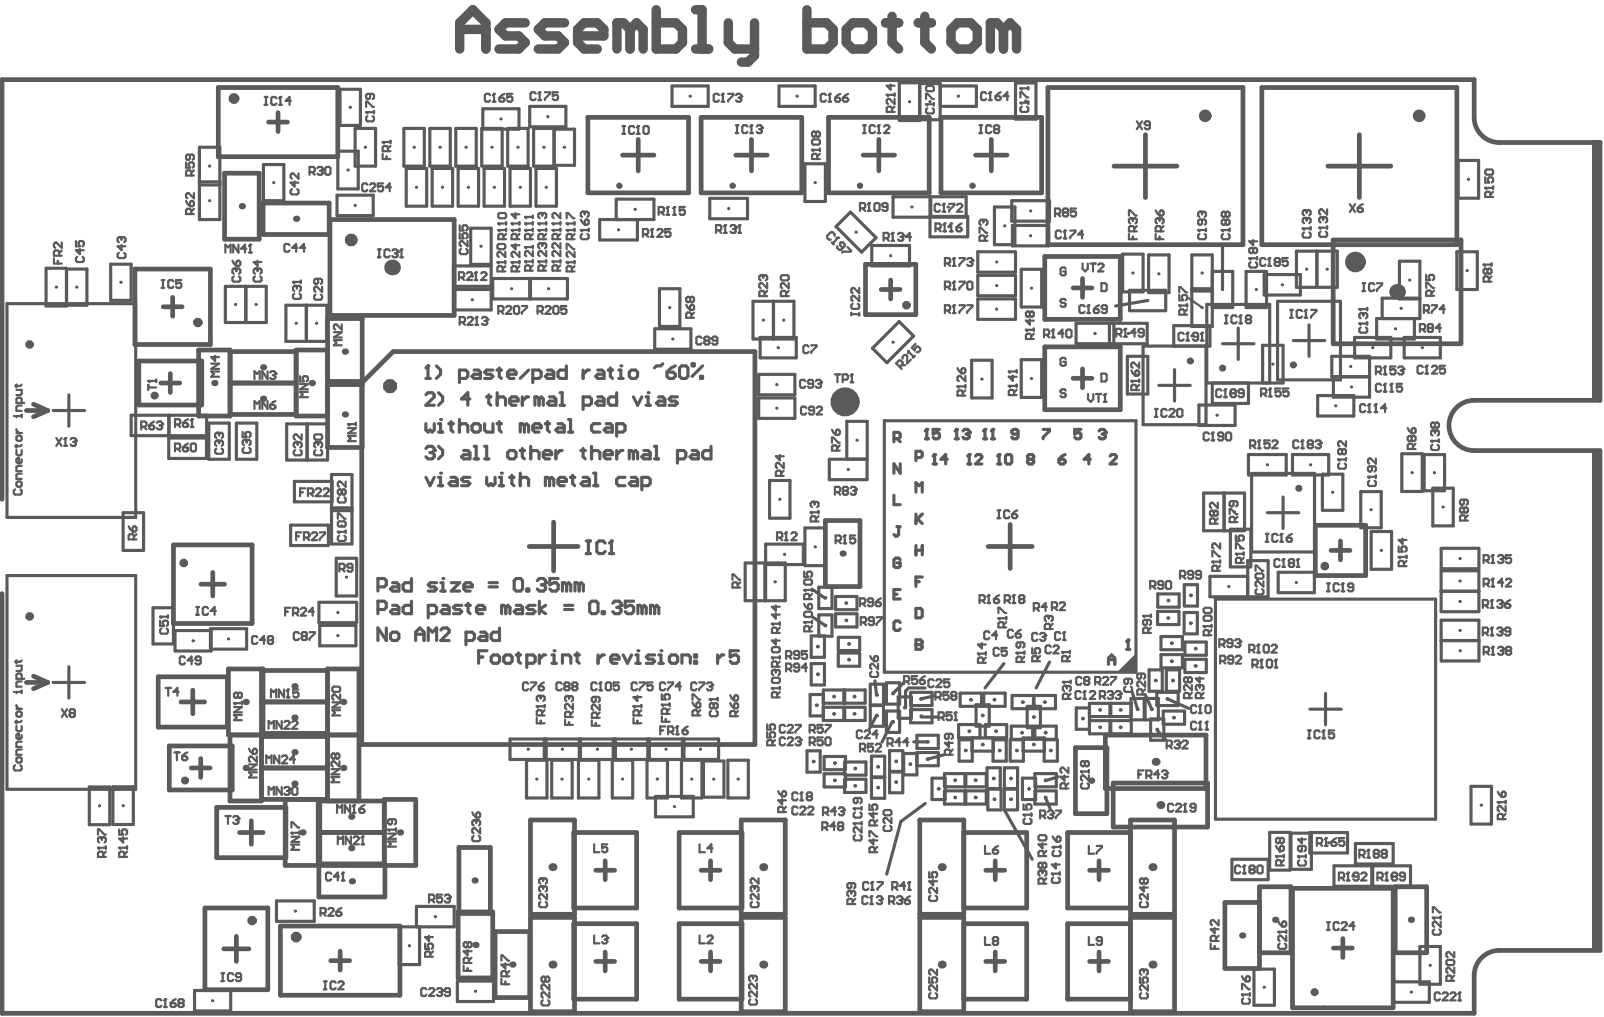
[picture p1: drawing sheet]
<svg xmlns="http://www.w3.org/2000/svg" width="170mm" height="108mm" viewBox="0 0 170 108" stroke-linecap="round" stroke-linejoin="round" font-family="sans-serif">
<g fill="#5a5a5a">
<path d="M118.2 71.1l2-2v2z"/>
<path d="M168.4 15.1h.9v27.3h-.9z"/>
<path d="M168.4 47.7h.9v52.9h-.9z"/>
</g>
<g fill="none" stroke="#5a5a5a" stroke-width=".5">
<path d="M23.1 9.3h12.6v7.3h-12.6zM23.8 18.3h3.6v7h-3.6zM28.4 12.9h2M29.4 11.9v2M62.2 12.4h10.6v8h-10.6zM65.9 16.4h3.3M67.5 14.7v3.4M74.2 12.4h10.6v8h-10.6zM77.8 16.4h3.4M79.5 14.7v3.4M87.6 12.4h10.7v8h-10.7zM91.3 16.4h3.3"/>
<path d="M93 14.7v3.4M99.5 12.4h10.7v8h-10.7zM103.2 16.4h3.3M104.9 14.7v3.4M110.9 9.3h20.6v16.6h-20.6zM117.8 17.6h6.7M121.2 14.2v6.7M133.5 9.3h20.6v16.6h-20.6zM140.5 17.6h6.6M143.8 14.2v6.7M156 12.4v-4h-155.8v44.4M158.6 15.1h10.7v27.3h-13.3"/>
<path d="M14.3 28.5h8v7.9h-8zM14.7 38.2h6.6v4.7h-6.6zM17.3 32.5h2M18 39.5v2M18.3 31.5v2M21 37h3.3v7h-3.3zM24.3 37.2h7M27.8 21.5h7v3.3h-7zM34.7 33.7h3.6v13.6h-3.6zM34.7 37h-3.4v7h3.4M34.9 23.2h13.1v10.2h-13.1zM91.6 28h5.3v5.3h-5.3z"/>
<path d="M93.2 30.6h2M94.2 29.6v2M110.5 27.1h8v6.7h-8zM110.5 36.7h8v6.7h-8zM113.5 30.5h2M114.5 29.5v2M114.5 39v2M141 25.4h13.6v11h-13.6zM2.8 43.4h2.2M3.5 42.8l1.5 .6M5 43.4l-1.5 .7M17 40.5h2"/>
<path d="M18.3 57.7h8.4v8.3h-8.4zM24.3 40.5h7M24.3 43.8h7M34.7 40.7h3.6M34.7 40.4h3.6M38.3 40.5l3.3-3.3h38.3v41.6h-41.6zM56 57.8h5.1M58.6 55.2v5.2M87.3 55.1h3.7v7h-3.7zM104.5 57.8h4.7M106.9 55.5v4.6M113.5 40h2"/>
<path d="M139.1 55.6h5.4v5.3h-5.4zM140.8 58.2h2M141.8 57.2v2M156 47.7h13.3v52.9h-10.7M.2 62.8v44.4h155.8v-4M2.8 72.2h2.2M3.5 71.5l1.5 .7M5 72.2l-1.5 .7M16.7 71.6h7.4v5.3h-7.4zM17.9 78.9h6.7v4.7h-6.7zM19.1 74.3h2.5M20.4 73v2.5"/>
<path d="M21.3 61.8h2.5M22.5 60.6v2.5M24.2 70.8h3.6v7h-3.6zM24.3 77.8v6.9h3.4v-6.9M27.7 74.3h6.9M27.7 77.9h6.9M34.6 77.8h3.4M34.6 70.9h-6.9v6.7h6.9M113.8 79.1h3.3v7h-3.3zM116.9 77.8h10.7v5.6h-10.7zM20.2 81.2h2M21.2 80.3v1.9"/>
<path d="M21.7 96.1h6.6v8.6h-6.6zM22.9 85.4h7.3v5.3h-7.3zM25 99.1v2.6M25.3 88.1h2.5M26.6 86.8v2.5M27.7 84.6h6.9M27.7 81.2h6.9M29.7 98h12.6v7.3h-12.6zM30.2 84.6v7h13.8v-7h-3.3v7M33.7 88.1h7M33.7 91.6v3.3h7v-3.3M33.8 84.6v7"/>
<path d="M34.6 84.7v-13.9h3.4v13.9M40.7 84.7h-7v6.7h7M48.5 96.5h3.6v7h-3.6zM48.5 89.7h3.4v6.9h-3.4zM52.4 98.6h3.6v6.9h-3.6zM56.1 97.1h4.7v9.9h-4.7zM56.1 86.8h4.7v9.9h-4.7zM60.7 88.1h6.7v8h-6.7zM60.7 97.7h6.7v8h-6.7zM63 92.1h2M64 91.1v2M71.8 88.1h6.7v8h-6.7z"/>
<path d="M71.8 97.7h6.7v8h-6.7zM74.2 92.1h2M75.2 91.1v2M78.4 97.1h4.7v9.9h-4.7zM78.4 86.8h4.7v9.9h-4.7zM97.3 97.1h4.7v9.9h-4.7zM97.3 86.8h4.7v9.9h-4.7zM102 88.1h6.6v8h-6.6M102 97.7h6.6v8h-6.6M104.3 92.1h2M105.3 91.1v2M115.3 92.1h2"/>
<path d="M116.3 91.1v2M117.8 82.8h9.9v4.7h-9.9zM119.6 97.1h4.7v9.9h-4.7zM119.6 86.8h4.7v9.9h-4.7zM119.6 88.1h-6.7v8h6.7M119.6 97.7h-6.7v8h6.7M133.2 95.5h-3.6v7h3.6v-8.7h3.4v7h-3.4M136.7 94h10.7v12.6h-10.7zM142.1 99.3v2M147.6 93.8h3.3v7h-3.3zM23.7 100.4h2.6M35 101.6h2"/>
<path d="M36 100.6v2M63 101.7h2M64 100.7v2M74.2 101.7h2M75.2 100.7v2M104.3 101.7h2M105.3 100.7v2M115.3 101.7h2M116.3 100.7v2M141.1 100.3h2"/>
</g>
<g fill="none" stroke="#5a5a5a" stroke-width=".33">
<path d="M21.1 19.2h2.2M21.1 19.6h2.2M21.1 15.6h2.2v7.6h-2.2zM27.9 17.4h2.1v3.8h-2.1zM35.7 16h2.2v4h-2.2zM36 9.4h2.1v3.9h-2.1zM37.6 13.6h2.1v4h-2.1zM42.7 13.6h2.2v4h-2.2zM43 17.8h2.1v4h-2.1zM45.5 13.6h2.1v4h-2.1zM45.7 17.8h2.2v4h-2.2zM48.2 13.6h2.2v4h-2.2z"/>
<path d="M48.5 17.8h2.1v4h-2.1zM51 13.6h2.1v4h-2.1zM51.1 11.5h3.8v2.2h-3.8zM51.2 17.8h2.2v4h-2.2zM53.7 13.6h2.2v4h-2.2zM54 17.8h2.1v4h-2.1zM56 11.3h3.9v2.1h-3.9zM56.5 13.6h2.1v4h-2.1zM56.7 17.8h2.2v4h-2.2zM58.6 13.7h2.2v3.8h-2.2M71.1 9.1h3.8v2.2h-3.8zM82.4 9.1h3.8v2.2h-3.8z"/>
<path d="M85.2 17.3h2.1v4h-2.1zM95.1 8.8h2.2v4h-2.2zM97.3 8.8h2.2v3.9h-2.2M99.5 9.1h3.8v2.2h-3.8M107.4 8.8h2.2v3.8h-2.2zM154.3 17h2.1v4h-2.1zM.7 32.1h13.7v22.6h-13.7zM4.9 28.4h2.1v4h-2.1zM7 28.5h2.2v3.8h-2.2M11.7 28h2.2v3.8h-2.2zM23.8 30.3h4.4v3.8h-4.4zM26 30.3v3.8"/>
<path d="M30.2 32.3h4.4v3.8h-4.4zM32.4 32.3v3.8M35.7 20.7h3.8v2.1h-3.8zM48 30.6h4v2.2h-4zM48 28.1h4v2.2h-4zM49.8 24.1h2.2v3.9h-2.2zM52.1 29.5h7.9v2.1h-7.9zM56 29.5v2.1M56.1 29.5v2.1M65.2 23.2v-2.1h4v2.1h-5.8v2.2h4v-2.2M69.3 34.8h3.8v2.1h-3.8zM69.8 30.5h2.1v4h-2.1z"/>
<path d="M75.1 21h4v2.1h-4zM79.7 31.9h4.3v4h-4.3zM80.3 39.6h3.8v2.2h-3.8zM80.4 35.7h3.8v2.2h-3.8zM81.8 31.9v4M88.4 24l1.6-1.6 2.7 2.7-1.6 1.6zM92.2 26h4v2.1h-4zM92.3 36.8l2.8-2.8 1.5 1.6-2.8 2.8zM94.5 20.8h7.7v2.2h-7.7zM98.4 20.8v4.3h4v-2.2h-4M98.5 20.8v2.2M102.8 38.1h2.2v4h-2.2z"/>
<path d="M103.4 26.6h4v2.2h-4zM103.4 31.6h4v2.2h-4zM103.4 29.1h4v2.2h-4zM105.2 21.9h2.2v4h-2.2zM107 21.2h4v2.2h-4zM107.1 23.9h3.8v2.1h-3.8zM108 28.5h2.2v4h-2.2zM108 38.1h2.2v3.9h-2.2zM113.8 34.2h7.6v2.2h-7.6zM117.4 34.2v2.2M117.8 34.2v2.2M118.8 26.9h2.1v4h-2.1z"/>
<path d="M119.3 37.7h2.1v4h-2.1zM119.5 30.7h3.8v2.2h-3.8zM121.4 31.8l-3.4 .6M121.5 27h2.2v4h-2.2zM124.2 36.6v-2.1h3.8v2.1h-7.1v8.3h6.7v-8.3M124.3 39.1v3.3M126.1 27h2.1v7.5h-2.1zM126.1 30.5h2.1M126.1 30.8h2.1M128.2 28.7h2.2v3.8h-2.2M129.3 36.4h3.4M129.3 26.1v4.5"/>
<path d="M131 34.7v3.3M131.8 28.7h2.2v3.8h-2.2zM133.7 29h3.9v2.2h-3.9zM135.2 31.9h6.6v8.3h-6.6zM136.8 36h3.3M137.1 26.6h4.4v3.8h-4.4zM138.5 34.4v3.3M139.3 26.6v3.8M141.1 39.9v2.1h3.8v-4.3h-4v2.2h4M143.3 35.7h3.8v2.2h-3.8zM148.5 35.7h3.9v2.2h-3.9zM150.2 31.6h-2.2v-4h2.2v6.1h-4.6v2.2h4v-2.2"/>
<path d="M150.2 31.5h-4v2.2M154.1 26.6h2.2v4h-2.2zM5.6 43.4h3.3M7.3 41.8v3.3M13 54.2h2.2v4h-2.2zM13.9 43.9h8v2.2h-8zM17.9 46.3h3.9v2.2h-3.9zM17.9 43.9v2.2M22.1 44.8h2.2v3.8h-2.2zM25 44.8h2.2v3.8h-2.2zM30.3 44.8h4.4v3.9h-4.4zM30.7 55.6h4v2.1h-4z"/>
<path d="M31.1 50.9h4v2.2h-4zM32.5 44.8v3.9M35.1 50.2h2.1v7.4h-2.1zM35.1 53.7h2.1M35.1 54h2.1M35.6 59.1h2.1v4h-2.1zM78.8 59.6h4.3v4h-4.3zM80.3 42.1h3.8v2.2h-3.8zM80.9 59.6v4M81 59.7h4v-2.1h-4v6M81.4 50.8h2.2v4h-2.2zM85.2 55.9h2.1v3.9h-2.1z"/>
<path d="M91.7 48.6h-2.1v-4h2.1v6.1h-4v-2.1h4M93.6 44.5h26.6v26.6h-26.6zM104 46.4h.4M104.2 45.4v1M114.4 45.4h-.7v.5l.3-.1h.2l.2 .1v.4l-.2 .1h-.3l-.2-.1M122.6 40.8h3.3M126.8 42.9h3.9v2.1h-3.9zM127.3 52.2h4.4v4h-4.4zM128.2 40.5v2.2h3.9v-2.2M129.5 52.2v4M130.2 56h2.1v4h-2.1zM132.1 48.1h4v2.2h-4z"/>
<path d="M132.4 50.1h6.7v8.3h-6.7zM133.6 40.5v-4h2.1v4h-8v-8.3h6.6v8.3M134.1 54.2h3.3M135.7 52.6v3.3M136.7 48.1h3.9v2.2h-3.9zM139.4 41.9h3.8v2.1h-3.8zM139.9 50.2h2.2v3.8h-2.2zM144 52h2.1v3.8h-2.1zM145.1 56.2h2.1v4h-2.1zM148.3 48h2.2v4h-2.2zM150.7 48.1h2.1v3.8h-2.1zM151.6 51.6h2.1v4h-2.1z"/>
<path d="M152.5 58h4v2.2h-4zM.7 60.9h13.7v22.6h-13.7zM5.6 72.2h3.3M7.3 70.5v3.4M16.2 64.3h2.1v3.8h-2.1zM18.5 66.7h3.8v2.2h-3.8zM22.3 66.5h3.8v2.2h-3.8zM33.7 63.7h4v2.2h-4zM33.8 66.2h3.9v2.1h-3.9zM54 78.2h22v2.1h-22zM57.6 78.2v2.1M57.8 78.2v2.1"/>
<path d="M61.3 78.2v2.1M61.4 78.2v2.1M64.9 78.2v2.1M65.1 78.2v2.1M68.5 78.2v2.1M68.7 78.2v2.1M72.2 78.2v2.1M72.4 78.2v2.1M85.4 79.4h1.4v2.3h-1.4zM85.8 67.3h1.4v2.2h-1.4zM85.8 70.2h1.4v2.3h-1.4zM86 62.4l1.2 .9"/>
<path d="M86 65.3l1.3 .9M86.6 62.1h1.4v2.3h-1.4zM86.6 65.1h1.4v2.2h-1.4zM87.1 74.4h4.4v-1.4h-4.4v3.2h4.4v-1.4h-4.4M87.1 73.5h-1.4v2.2h1.4M88.4 63.1h2.3v1.4h-2.3zM88.4 64.9h2.3v1.4h-2.3zM88.7 67.4h2.2v1.4h-2.2zM88.7 69.1h2.2v1.4h-2.2zM89.3 73v1.4M89.3 74.8v1.4M89.4 73v1.4"/>
<path d="M89.4 74.8v1.4M92.1 72.4h1.4v4.4h-1.4zM92.1 74.6h1.4M92.6 72l.1 1.5M92.7 75.7l-.7 1.4M93.8 72.2h1.4v2.3h-1.4zM93.8 75.2h1.4v2.3h-1.4zM94.1 79.4h1.4v4.5h-1.4zM94.4 76.4l-1.1 2.1M95 73.7h1.4v2.3h-1.4zM95.6 72.2l-1.1 1.2M96.3 73.2h2.3v1.4h-2.3z"/>
<path d="M96.3 75.1h2.3v1.4h-2.3zM96.7 78.5h1.3M97 77.8h2.3v1.4h-2.3zM97 79.7h-1.4v2.3h1.4v-2.4h2.3v1.4h-2.3M97.5 75.9h1.7M97.9 72.8h-1.8l-.3 .3v1.8M98.9 73.6l-1.5 .3M99.9 79.9l-1.8 .4M101.5 78.3h1.4v2.2h-1.4zM101.6 73.3h2.2v1.4h-2.2zM102.8 78.1v1.4h2.3v-1.4M103.3 74.6h1.4v2.2h-1.4z"/>
<path d="M103.7 78.1v-1.4h-2.3v1.4h5.1v-1.4h-2.3v1.4M104.1 73.3h2.2v1.4h-2.2zM105.1 78.3h1.4v2.2h-1.4zM106.2 70.2l-2 2.6M106.9 78.3h1.4v2.2h-1.4zM107 76.8h2.2v1.4h-2.2zM107.1 73.6h2.2v1.4h-2.2zM108.2 78.1h2.3v1.4h-2.3zM108.7 74.7h1.4v2.3h-1.4zM109.4 73.6h2.3v1.4h-2.3zM109.5 76.8h2.2v1.4h-2.2zM110.5 78.3h1.4v2.2h-1.4z"/>
<path d="M111 70l-1.4 2.8M115.3 75.8h4.4v-1.4h-4.4v3.2h4.4v-1.4h-4.4M115.3 74.9h-1.4v2.3h1.4M117.3 70.3v-.7l.3-.3 .3 .3v.7M117.3 69.8h.6M117.4 74.4v1.4M117.4 76.2v1.4M117.5 74.4v1.4M117.5 76.2v1.4M119.6 73.9h1.4v2.3h-1.4zM119.8 73.2l.5 1.8M121.1 73.9h1.4v2.3h-1.4z"/>
<path d="M121.1 73.5l.7 1.5M121.6 70.9h1.4v2.2h-1.4zM121.7 76.1h1.4v2.2h-1.4zM122.4 73.2h2.2v1.4h-2.2zM122.4 77.3l.9 1M122.5 64.7h2.2v1.4h-2.2zM122.5 62.8h2.2v1.4h-2.2zM122.8 67.3h2.3v1.4h-2.3zM122.8 69.3h2.3v1.4h-2.3zM123.1 75.2h2.2v1.4h-2.2zM123.4 70.9h1.4v2.2h-1.4zM123.5 73.9l2.3 1"/>
<path d="M125.3 64.8h1.4v2.3h-1.4zM125.3 61.9h1.4v2.2h-1.4zM125.4 67.9h2.2v1.4h-2.2zM125.4 69.8h2.2v1.4h-2.2zM128.6 63.4h23.3v23.3h-23.3zM132 61h-4v2.1h6.2v-3.8h-2.2v3.8M135.2 60.5h3.8v2.2h-3.8zM138.6 75h3.3M140.2 73.4v3.3M152.5 65.6h3.9l.1 4.3h-4zM152.5 62.6h3.9M152.5 60.4h3.9v4.3h-3.9z"/>
<path d="M156.5 67.8h-4M9.4 83.3h2.2v4h-2.2zM11.9 83.2h2.2v4h-2.2zM29.2 95.3h4v2.2h-4zM44.1 98.1v-2.2h3.9v2.2h-5.8v4h2.2v-4M55.7 80.4h2.2v4h-2.2zM58.4 80.4h2.1v4h-2.1zM61.2 80.4h2.2v4h-2.2zM64.8 80.4h2.1v4h-2.1zM68.4 80.4h2.2v4h-2.2zM69.3 84.3h4v2.1h-4zM72.1 80.4h2.2v4h-2.2z"/>
<path d="M74.4 80.5h2.2v3.8h-2.2zM77 80.4h2.2v4h-2.2zM87.2 81.9h2.2v1.4h-2.2zM87.2 80h2.2v1.4h-2.2zM89.3 80.6h2.3v1.4h-2.3zM89.3 82.4h2.3v1.4h-2.3zM92.2 82.3h1.4M92.2 80h1.4v4.5h-1.4zM92.2 82.2h1.4M94.1 81.7h1.4M94.1 81.6h1.4M97.9 85l-2.6 1.9-1.5 5.6"/>
<path d="M98.6 82.3h1.4v2.3h-1.4zM99.9 81.8h4.4v1.4h-4.4zM99.9 83.7h4.4v1.4h-4.4zM102.1 81.8v1.4M102.1 83.7v1.4M102.2 81.8v1.4M102.2 83.7v1.4M104.4 81.2h1.4v2.3h-1.4zM104.5 83.4h1.4v2.3h-1.4zM106.3 81.2h1.3v4.5h-1.3zM106.3 83.4h1.3M106.3 83.5h1.3"/>
<path d="M106.3 85.7l2.9 5.2M108.2 82.3h1.4v2.3h-1.4zM109.5 81.8h2.2v1.4h-2.2zM109.5 83.7h2.2v1.4h-2.2zM110.6 84.4l.5 1.2M111.9 82.2l-1.3 .4M130.3 90.9h3.9v2.2h-3.9zM134.3 88.1h2.2v4h-2.2zM136.6 88.1h2.1v3.9h-2.1zM138.6 88.1h4v2.1h-4zM141.1 91.6h4v2.2h-4zM143.4 89.2h4v2.2h-4z"/>
<path d="M145.2 91.6h4v2.2h-4zM155.6 83.2h2.2v4h-2.2zM20.6 104.8h3.8v2.2h-3.8zM48.4 103.8h3.8v2.2h-3.8zM132.7 102.5h2.1v3.9h-2.1zM147.4 103.9h3.8v2.1h-3.8zM150.2 100.1h2.2v4h-2.2z"/>
</g>
<path d="M112.7 38l-.1-.1h-.3l-.1 .1v.6l.1 .1h.3l.1-.1v-.3h-.2M112.7 28.4l-.1-.1h-.3l-.1 .1v.6l.1 .1h.3l.1-.1v-.3h-.2M112.7 31.8l-.1-.2h-.3l-.1 .2v.1l.1 .1h.3l.1 .2v.1l-.1 .2h-.3l-.1-.2M125.8 31.5l1.4 1" fill="none" stroke="#5a5a5a" stroke-width=".23"/>
<circle cx="104.2" cy="45.4" r=".17" fill="#5a5a5a"/>
<path d="M104.2 45.4l-.2 .2M104.9 46.4h.3M105 45.4v1" fill="none" stroke="#5a5a5a" stroke-width=".33"/>
<circle cx="105" cy="45.4" r=".17" fill="#5a5a5a"/>
<path d="M96.9 52.1v-1l.3 .3 .4-.3v1M96.9 57.7v1M96.9 58.2h.7M97.6 57.7v1M97.9 46.4h.3M98 45.4v1M105 45.4l-.1 .2M107.7 45.9h-.5l-.2-.1v-.2l.2-.2h.3l.2 .2v.7l-.2 .1h-.3l-.2-.1M96.9 64.4h.5l.2 .1v.7l-.2 .2h-.5z" fill="none" stroke="#5a5a5a" stroke-width=".33"/>
<circle cx="98" cy="45.4" r=".17" fill="#5a5a5a"/>
<path d="M98 45.4l-.1 .2M99.4 45.4h-.7v.5l.3-.1h.2l.2 .1v.4l-.2 .1h-.3l-.2-.1M101 46.4h.4M101.2 45.4v1" fill="none" stroke="#5a5a5a" stroke-width=".33"/>
<circle cx="101.2" cy="45.4" r=".17" fill="#5a5a5a"/>
<path d="M101.2 45.4l-.2 .2M101.9 45.6l.1-.2h.4l.1 .2v.2" fill="none" stroke="#5a5a5a" stroke-width=".33"/>
<circle cx="102.5" cy="45.8" r=".17" fill="#5a5a5a"/>
<g fill="none" stroke="#5a5a5a" stroke-width=".33">
<path d="M94.6 46.4h.5l.1-.2v-.3l-.1-.2h-.5v1M94.6 52.4v1h.6M94.9 55.7h.3M94.9 46.4l.3 .3M95.1 55.7v.9l-.2 .1h-.2l-.1-.1M95.2 49.1v1l-.6-1v1M95.2 59.2l-.1-.2h-.4l-.1 .2v.7l.1 .1h.4l.1-.1v-.4h-.3M102.2 45.9h.2M102.4 45.9l.1 .2v.2l-.1 .1h-.4l-.1-.1M102.5 45.8l-.1 .1M94.6 62.9h.3M95.2 65.9l-.1-.2h-.4l-.1 .2v.6l.1 .2h.4l.1-.2"/>
<path d="M95.2 62.4h-.6v1h.6M119.2 68.7h.3M119.3 67.7v1"/>
</g>
<g fill="none" stroke="#5a5a5a" stroke-width=".23">
<path d="M126.8 24.3h.1M126.8 24.3h.8M126.8 24.3l.1 .2M126.9 24.8l-.1 .1v.3l.1 .1h.5l.2-.1v-.3l-.2-.1M127 22.4h.1M127 22.4h-.1l-.1 .1v.3l.1 .2M127 22.4l.2 .1M127.2 23.2v.4l-.2 .2h-.1l-.1-.2v-.2l.1-.2h.5l.2 .2v.2l-.2 .2M127.2 22.5l.1-.1h.1l.2 .1v.3l-.2 .2M127.2 22.5v.2M127.6 24.2v.3M132.2 27.3h.1"/>
<path d="M132.2 27.3h.8M132.2 27.3l.1 .2M132.3 27.7l-.1 .2v.3l.1 .1h.6l.1-.1v-.3l-.1-.2M132.6 26.4l-.2-.2h-.1l-.1 .2v.2l.1 .2h.1l.2-.2M132.6 25.4v.5l-.4-.4h.8M132.6 26.4l.1-.2h.2l.1 .2v.2l-.1 .2h-.2l-.1-.2M132.6 26.4v.2M133 27.2v.3M137.8 24.2h.1M137.8 24.2h.8M137.8 24.2l.2 .1M138 24.6l-.2 .1v.3l.2 .1h.5l.1-.1v-.3l-.1-.1"/>
<path d="M138.1 23.1h.1M138.1 22.2h.1M138.1 22.2h-.1l-.2 .2v.2l.2 .2M138.1 23.1h-.1l-.2 .1v.3l.2 .1M138.1 23.1l.1 .1M138.1 22.2l.1 .2M138.2 22.4l.2-.2h.1l.1 .2v.2l-.1 .2M138.2 23.2l.2-.1h.1l.1 .1v.3l-.1 .1M138.2 22.4v.1M138.2 23.2v.1M138.6 24v.3M139.6 24.1h.1"/>
<path d="M139.6 24.1l.1 .1M139.6 24.1h.8M139.7 24.5l-.1 .1v.3l.1 .2h.6l.1-.2v-.3l-.1-.1M139.8 23h.1M139.8 23h-.1l-.1 .1v.3l.1 .1M139.8 23l.2 .1M140 23.1l.1-.1h.2l.1 .1v.3l-.1 .1M140 23.1v.2M140.4 22.1v.6l-.6-.6h-.1l-.1 .2v.3l.1 .1M140.4 23.9v.3M128.4 54.2l-.1-.2h-.2l-.1 .2v.2l.1 .2h.2l.1-.2M128.4 54.2l.2-.2h.1l.1 .2v.2l-.1 .2h-.1l-.2-.2"/>
<path d="M128.4 54.2v.2M128.6 55.4v-.4l-.2-.1h-.3l-.1 .1v.4h.8M128.8 53.2v.5l-.5-.5h-.2l-.1 .1v.3l.1 .1M128.8 54.9l-.2 .2M141.6 48.6h.1M141.6 48.6h.8M141.6 48.6l.1 .2M141.7 49l-.1 .2v.2l.1 .2h.6l.1-.2v-.2l-.1-.2M142 47.6l-.2-.1h-.1l-.1 .1v.3l.1 .2h.1l.2-.2M142 47.6l.1-.1h.2l.1 .1v.3l-.1 .2h-.2l-.1-.2M142 47.6v.3M142.4 46.7v.5l-.6-.5h-.1l-.1 .1v.3l.1 .1"/>
<path d="M142.4 48.5v.3M144.7 50.4h.1M144.7 50.4h.9M144.7 50.4l.2 .2M144.9 50.9l-.2 .1v.3l.2 .1h.5l.2-.1v-.3l-.2-.1M145.1 49.3v.5l-.1 .1h-.1l-.2-.1v-.3l.2-.2h.5l.2 .2v.3l-.2 .1M145.6 48.5v.6l-.6-.6h-.1l-.2 .1v.3l.2 .2M145.6 50.3v.3M148.9 45.3l.4 .5M149.3 46.3l-.1-.2h-.1l-.2 .2v.2l.2 .2h.1l.1-.2M149.3 46.3l.2-.2h.1l.2 .2v.2l-.2 .2h-.1l-.2-.2M149.3 45.4l.2-.1h.1l.2 .1v.3l-.2 .1h-.3z"/>
<path d="M149.3 46.3v.2M149.5 47.5v-.4l-.2-.2h-.2l-.2 .2v.4h.9M149.8 46.9l-.3 .3M151.4 46.6h.1M151.4 46.6h.8M151.4 46.6l.1 .2M151.5 47.1l-.1 .1v.3l.1 .1h.6l.1-.1v-.3l-.1-.1M151.7 45.5h.1M151.7 45.5h-.2l-.1 .2v.2l.1 .2M151.7 45.5l.1 .2M151.8 44.8l-.1-.1h-.2l-.1 .1v.3l.1 .2h.2l.1-.2M151.8 44.8l.1-.1h.2l.1 .1v.3l-.1 .2h-.2l-.1-.2"/>
<path d="M151.8 45.7l.1-.2h.2l.1 .2v.2l-.1 .2M151.8 44.8v.3M151.8 45.7v.1M152.2 46.5v.3M154.9 52.9v.4l-.2 .1h-.1l-.1-.1v-.3l.1-.1h.5l.2 .1v.3l-.2 .1M154.9 53.8l-.2-.1h-.1l-.1 .1v.3l.1 .1h.1l.2-.1M154.9 53.8l.1-.1h.1l.2 .1v.3l-.2 .1h-.1l-.1-.1M154.9 53.8v.3M155 55.1v-.4l-.1-.2h-.3l-.1 .2v.4h.8M155.3 54.5l-.3 .3M120.7 71.3v.4l-.1 .1h-.2l-.1-.1v-.3l.1-.1h.6l.1 .1v.3l-.1 .1M120.9 73.5v-.4l-.2-.2h-.3l-.1 .2v.4h.8"/>
<path d="M121.1 72.1v.6l-.5-.6h-.2l-.1 .1v.3l.1 .2M121.1 72.9l-.2 .3M125.7 71.8l.1-.2h.1l.2 .2v.3l-.2 .1h-.1l-.1-.1M125.7 71.8l-.2-.2h-.1l-.1 .2v.3l.1 .1h.1l.2-.1M125.7 71.8v.3M125.8 73.9v-.5l-.1-.1h-.3l-.1 .1v.5h.8M126.1 72.5v.5l-.6-.5h-.1l-.1 .1v.3l.1 .1M126.1 73.3l-.3 .3M126.8 72.5h.1M126.8 72.5l.1 .1M126.8 72.5h-.2l-.1 .1v.3l.1 .1M126.9 72.6l.2-.1h.1l.1 .1v.3l-.1 .1"/>
<path d="M126.9 71.6v.6l-.4-.4h.8M126.9 72.6v.2M127.1 73.9v-.5l-.2-.1h-.3l-.1 .1v.5h.8M127.3 73.3l-.2 .3M127.3 66.2h.1M127.3 64.4l.2-.1h.5l.2 .1v.3l-.2 .2h-.5l-.2-.2zM127.3 65.3l.2-.2h.5l.2 .2v.3l-.2 .1h-.5l-.2-.1zM127.3 66.2h.9M127.3 66.2l.2 .2M127.9 67.2v-.4l-.2-.1h-.2l-.2 .1v.4h.9M128.2 66.7l-.3 .2M128.2 66.1v.3"/>
<path d="M120.7 95.4l-.1 .2v.2l.1 .2h.6l.1-.2v-.2l-.1-.2M121 93.1l-.1-.2h-.2l-.1 .2v.2l.1 .2h.2l.1-.2M121 93.1l.1-.2h.2l.1 .2v.2l-.1 .2h-.2l-.1-.2M121 93.8v.5l-.4-.4h.8M121 93.1v.2M121.4 94.6v.6l-.5-.6h-.2l-.1 .1v.3l.1 .2M128.1 99.8v.6h.8M128.5 98.2v.5l-.4-.4h.8M128.6 99.6v-.5l-.1-.1h-.3l-.1 .1v.5h.8M128.9 97.3v.6l-.5-.6h-.2l-.1 .2v.3l.1 .1M128.9 99l-.3 .3M135.2 98.6h.1"/>
<path d="M135.2 98.6h.9M135.2 98.6l.2 .1M135.2 97.5l.5 .5M135.4 99.8l-.2 .2v.2l.2 .2h.5l.2-.2v-.2l-.2-.2M135.7 97.6l.1-.1h.1l.2 .1v.3l-.2 .1h-.2zM136.1 99v.6l-.6-.6h-.1l-.2 .1v.3l.2 .2M136.1 98.4v.3M151.6 97.1h.1M151.6 96.5v-.5h.1l.6 .5h.1M151.6 97.1h.8M151.6 97.1l.1 .1M151.7 98.3l-.1 .2v.3l.1 .1h.6l.1-.1v-.3l-.1-.2"/>
<path d="M152.4 97.5v.6l-.5-.6h-.2l-.1 .1v.3l.1 .2M152.4 97v.2M120.6 103.4v.6h.4l-.1-.3v-.2l.1-.1h.3l.1 .1v.3l-.1 .2M120.7 105.1l-.1 .1v.3l.1 .1h.6l.1-.1v-.3l-.1-.1M120.9 102.6h.1M120.9 102.6h-.2l-.1 .1v.3l.1 .1M120.9 102.6l.1 .1M121 102.7l.1-.1h.2l.1 .1v.3l-.1 .1M121 102.7v.2M121.4 104.2v.6l-.5-.6h-.2l-.1 .2v.3l.1 .1M128.5 100.1v.3M131.4 105.2h.1"/>
<path d="M131.4 104.7v-.6h.1l.6 .6h.1M131.4 105.2h.8M131.4 105.2l.1 .2M131.4 103.3l.4 .5M131.5 105.6l-.1 .2v.3l.1 .1h.6l.1-.1v-.3l-.1-.2M131.8 103.4l.1-.1h.2l.1 .1v.3l-.1 .1h-.3zM132.2 105.1v.3M153 101.7l.2-.1h.5l.1 .1v.3l-.1 .1h-.5l-.2-.1zM153.6 103.8v-.4l-.2-.2h-.2l-.2 .2v.4h.8M153.8 100.7v.6l-.5-.6h-.1l-.2 .2v.2l.2 .2M153.8 102.4v.5l-.5-.5h-.1l-.2 .1v.3l.2 .1M153.8 103.2l-.2 .3"/>
</g>
<circle cx="119.3" cy="67.7" r=".17" fill="#5a5a5a"/>
<path d="M105.5 49.1h.4M105.7 48.1v1M108.9 48.6l-.2 .2v.1l.2 .2h.3l.2-.2v-.1l-.2-.2M108.9 48.6l-.2-.2v-.1l.2-.2h.3l.2 .2v.1l-.2 .2M108.9 48.6h.3M112 48.6h.5l.2 .2v.1l-.2 .2h-.3l-.2-.2zM112.7 48.1l-.3 .2-.4 .3M115.4 48.6h-.7l.5-.5v1M117.4 48.3l.2-.2h.3l.2 .2v.1l-.7 .7h.7M119.3 67.7l-.1 .2" fill="none" stroke="#5a5a5a" stroke-width=".33"/>
<g fill="none" stroke="#5a5a5a" stroke-width=".23">
<path d="M119.4 22.8v-.5h.2l.5 .5h.2M119.4 24.8v.5h.9M119.7 39.2l.4 .5M119.7 23.1h.1M119.7 23.1h-.1l-.2 .1v.3l.2 .1M119.7 23.1l.1 .1M119.8 23.2v.2M119.8 25v.3M119.8 23.2l.2-.1h.1l.2 .1v.3l-.2 .1M120 24.5v-.4l-.2-.2h-.2l-.2 .2v.4h.9M120.1 39.3l.1-.1h.2l.1 .1v.3l-.1 .1h-.3zM120.3 23.9l-.3 .3"/>
<path d="M120.5 38.4v.5l-.5-.5h-.2l-.1 .1v.3l.1 .1M112.7 41.3l-.1-.1h-.3l-.1 .1v.2l.1 .1h.3l.1 .1v.2l-.1 .1h-.3l-.1-.1M119.7 40.3h.1M119.7 40.3l.1 .1M119.7 40.3h.8M120.2 41.3v-.4l-.1-.2h-.3l-.1 .2v.4h.8M120.5 40.7l-.3 .3M120.5 40.2v.2M107.5 69.1h.1M107.5 69.1l.2 .1M107.5 69.1h.9M107.9 68v.4l-.1 .1h-.1l-.2-.1v-.3l.2-.1h.5l.2 .1v.3l-.2 .1"/>
<path d="M108.1 70v-.4l-.2-.1h-.2l-.2 .1v.4h.9M108.4 69.5l-.3 .3M108.4 68.9v.3M110.8 65.2h.1M110.8 65.2h-.1l-.2 .1v.3l.2 .1M110.8 65.2l.1 .1M110.9 65.3l.2-.1h.1l.2 .1v.3l-.2 .1M110.9 65.3v.1M111.1 66.5v-.4l-.2-.1h-.2l-.2 .1v.4h.9M111.4 66l-.3 .3M112.4 69h.1M112.4 69l.1 .1"/>
<path d="M112.4 69h.8M112.4 72.1h.1M112.4 72.1h.9M112.4 72.1l.2 .2M112.7 72.6h.1M112.7 72.6h-.1l-.2 .1v.3l.2 .1M112.7 72.6l.2 .1M112.9 72.7l.1-.1h.1l.2 .1v.3l-.2 .1M112.9 72.7v.1M112.9 70v-.5l-.1-.1h-.3l-.1 .1v.5h.8M113 73.9v-.4l-.1-.1h-.3l-.2 .1v.4h.9M113.2 69.4l-.3 .3"/>
<path d="M113.2 68.8v.3M113.3 73.4l-.3 .3M113.3 72v.3M119.1 72.6l-.2 .2v.3l.2 .1h.5l.2-.1v-.3l-.2-.2M119.3 71.8v.4l-.1 .2h-.1l-.2-.2v-.2l.2-.2h.5l.2 .2v.2l-.2 .2M120.9 65.2h.1M120.9 65.2h.9M120.9 65.2l.2 .1M121.3 65.6v.4l-.1 .1h-.1l-.2-.1v-.3l.2-.1h.5l.2 .1v.3l-.2 .1M121.5 67v-.5l-.2-.1h-.2l-.2 .1v.5h.9M121.8 66.4l-.3 .3M121.8 65v.3"/>
<path d="M112.6 82v.6l-.4-.4h.8M112.7 83.4v-.4l-.1-.1h-.3l-.1 .1v.4h.8M113 81.2v.6l-.5-.6h-.2l-.1 .1v.3l.1 .2M113 82.9l-.3 .2M114.4 81.6h.1M114.4 81.6h.8M114.4 81.6l.1 .2M114.5 82.9l-.1 .1v.3l.1 .1h.5l.2-.1v-.3l-.2-.1M114.8 80.7l-.2-.2h-.1l-.1 .2v.2l.1 .2h.1l.2-.2M114.8 80.7l.1-.2h.1l.2 .2v.2l-.2 .2h-.1l-.1-.2M114.8 80.7v.2M115.2 82v.6l-.6-.6h-.1l-.1 .2v.3l.1 .1"/>
<path d="M115.2 81.5v.3"/>
</g>
<circle cx="105.7" cy="48.1" r=".17" fill="#5a5a5a"/>
<path d="M105.7 48.1l-.2 .2M106.4 48.3l.1-.2h.4l.1 .2v.6l-.1 .2h-.4l-.1-.2zM96.9 67.7v1h.5l.2-.2v-.1l-.2-.2h-.5" fill="none" stroke="#5a5a5a" stroke-width=".33"/>
<g fill="none" stroke="#5a5a5a" stroke-width=".23">
<path d="M103.6 24.6v-.5h.2l.5 .5h.2M103.9 23.3h.1M103.9 23.3h-.1l-.2 .1v.3l.2 .1M103.9 23.3l.1 .1M104 23.4l.2-.1h.1l.2 .1v.3l-.2 .1M104 23.4v.1M104.2 25.5v-.4l-.2-.2h-.2l-.2 .2v.4h.9M104.5 24.9l-.3 .3M106.7 39.3h.1M106.7 39.3h.9M106.7 39.3l.2 .1M107.1 39.7v.6l-.4-.4h.9"/>
<path d="M107.6 39.2v.2M106.7 40.8h.1M106.7 40.8h.9M106.7 40.8l.2 .2M107.3 41.8v-.4l-.2-.2h-.2l-.2 .2v.4h.9M107.6 41.2l-.3 .3M107.6 40.7v.3M98.3 92.3v.5h.4l-.1-.3v-.1l.1-.1h.3l.1 .1v.3l-.1 .1M98.4 94.8l-.1 .1v.3l.1 .1h.6l.1-.1v-.3l-.1-.1M98.7 93.1v.6l-.4-.5h.8M99.1 93.9v.6l-.5-.6h-.2l-.1 .2v.2l.1 .2M98.3 103.4v.6h.4l-.1-.3v-.2l.1-.1h.3l.1 .1v.3l-.1 .2"/>
<path d="M98.4 105.1l-.1 .1v.3l.1 .1h.6l.1-.1v-.3l-.1-.1M99.1 102.6v.5l-.5-.5h-.2l-.1 .1v.3l.1 .1M99.1 104.2v.6l-.5-.6h-.2l-.1 .2v.3l.1 .1"/>
</g>
<circle cx="96.9" cy="68.2" r=".17" fill="#5a5a5a"/>
<path d="M98.7 49.1h.3M98.9 48.1v1M96.9 67.7h.5l.2 .2v.1l-.2 .2h-.5M96.9 61.5h.3M97.6 61h-.7v1" fill="none" stroke="#5a5a5a" stroke-width=".33"/>
<path d="M100.4 77.6v.5l-.2 .1h-.1l-.1-.1v-.3l.1-.2h.6l.1 .2v.3l-.1 .1M100.4 78.5v.5l-.4-.4h.8M100.5 79.9v-.5l-.1-.1h-.3l-.1 .1v.5h.8M100.8 79.3l-.3 .3" fill="none" stroke="#5a5a5a" stroke-width=".23"/>
<circle cx="98.9" cy="48.1" r=".17" fill="#5a5a5a"/>
<path d="M96.9 48.4h.5l.2-.2v-.3l-.2-.2h-.5v1M96.9 54.4v1M97.1 54.9l.5 .5M97.6 54.4l-.7 .7M98.9 48.1l-.2 .2M100.2 48.6h-.7l.5-.5v1M110.4 45.4h.6v.2l-.6 .7v.1M116.3 45.6l.1-.2h.4l.1 .2v.2" fill="none" stroke="#5a5a5a" stroke-width=".33"/>
<g fill="none" stroke="#5a5a5a" stroke-width=".23">
<path d="M19.7 17.2v.5h.4l-.1-.2v-.2l.1-.1h.3l.1 .1v.3l-.1 .1M20.1 16.4v.4l-.1 .1h-.2l-.1-.1v-.3l.1-.1h.6l.1 .1v.3l-.1 .1M20.2 18.6v-.4l-.1-.2h-.3l-.1 .2v.4h.8M20.5 18l-.3 .3M31.2 19.2v.5l-.5-.4h.9M31.6 18.4v.5l-.6-.5h-.1l-.2 .1v.3l.2 .1M38.7 11.9h.1M38.7 11.3v-.5h.2l.5 .5h.2M38.7 11.9h.9M38.7 11.9l.2 .1M38.9 12.3l-.2 .1v.3l.2 .1h.5l.2-.1v-.3l-.2-.1M39.1 9.9v.4l-.1 .2h-.1l-.2-.2v-.2l.2-.2h.5l.2 .2v.2l-.2 .2"/>
<path d="M39.6 11.7v.3M40.5 15h.1M40.5 16.3v.5h.8M40.5 15l.1 .2M40.5 15h.8M40.9 16.5v.3M41 16v-.4l-.1-.2h-.3l-.1 .2v.4h.8M41.3 15.4l-.3 .3M41.3 14.9v.3M85.9 15.9h.1M85.9 14.9l.1-.2h.6l.1 .2v.3l-.1 .1h-.6l-.1-.1zM85.9 15.9l.1 .1"/>
<path d="M85.9 15.9h.8M86.3 14.1l-.1-.2h-.2l-.1 .2v.2l.1 .2h.2l.1-.2M86.3 14.1v.2M86.3 14.1l.2-.2h.1l.1 .2v.2l-.1 .2h-.1l-.2-.2M86.5 16.8v-.4l-.2-.1h-.3l-.1 .1v.4h.8M86.7 16.3l-.2 .2M86.7 15.7v.3M93.8 10h.1M93.8 10h.8M93.8 10l.1 .2M94.2 8.9v.6l-.4-.4h.8M94.4 11.8v-.4l-.2-.1h-.3l-.1 .1v.4h.8"/>
<path d="M94.6 10.5v.5l-.5-.5h-.2l-.1 .1v.3l.1 .1M94.6 11.3l-.2 .3M94.6 9.9v.3M98 11h.1M98 10.5v-.6h.1l.6 .6h.1M98 9.2l.1-.1h.6l.1 .1v.3l-.1 .1h-.6l-.1-.1zM98 11h.8M98 11l.1 .2M98.1 11.4l-.1 .2v.3l.1 .1h.6l.1-.1v-.3l-.1-.2M98.8 10.9v.3M107.9 10.9h.1M107.9 9.3h.1"/>
<path d="M107.9 10.3v-.5h.2l.5 .5h.2M107.9 10.9h.9M107.9 10.9l.2 .1M107.9 9.3h.9M107.9 9.3l.2 .2M108.1 11.3l-.2 .1v.3l.2 .1h.5l.2-.1v-.3l-.2-.1M108.8 9.2v.3M108.8 10.7v.3M5.7 27.3v.6h.8M6.1 27.6v.3M6.3 27.1v-.5l-.2-.1h-.3l-.1 .1v.5h.8M6.5 25.7v.5l-.5-.5h-.2l-.1 .1v.3l.1 .1"/>
<path d="M6.5 26.5l-.2 .3M12.6 26.7l-.2 .2v.3l.2 .1h.5l.2-.1v-.3l-.2-.2M12.7 25.1h.1M12.7 25.1h-.1l-.2 .1v.3l.2 .1M12.7 25.1l.2 .1M12.9 25.2l.1-.1h.1l.2 .1v.3l-.2 .1M12.9 25.9v.6l-.5-.4h.9M12.9 25.2v.2M19.7 21.3l.4 .5M20.1 21.4l.1-.1h.2l.1 .1v.3l-.1 .1h-.3zM20.2 22.6v-.4l-.1-.1h-.3l-.1 .1v.4h.8M20.5 20.4v.6l-.5-.6h-.2l-.1 .2v.2l.1 .2"/>
<path d="M20.5 22.1l-.3 .3M24.6 27.6l.4 .5M24.7 29.2l-.1 .2v.3l.1 .1h.6l.1-.1v-.3l-.1-.2M24.9 28.4h.1M24.9 28.4h-.2l-.1 .2v.2l.1 .2M24.9 28.4l.1 .2M25 28.6l.1-.2h.2l.1 .2v.2l-.1 .2M25 27.7l.1-.1h.2l.1 .1v.3l-.1 .1h-.3zM25 28.6v.1M27 29.2l-.2 .2v.3l.2 .1h.5l.2-.1v-.3l-.2-.2M27.1 28.4h.1M27.1 28.4h-.1l-.2 .2v.2l.2 .2"/>
<path d="M27.1 28.4l.2 .2M27.3 28.6l.1-.2h.1l.2 .2v.2l-.2 .2M27.3 27.6v.5l-.5-.4h.9M27.3 28.6v.1M30.9 20l-.2 .2v.2l.2 .2h.5l.2-.2v-.2l-.2-.2M31 29.8h.1M31 29.8h.8M31 29.8l.1 .2M31.1 31.1l-.1 .1v.3l.1 .1h.6l.1-.1v-.3l-.1-.1M31.3 30.2h.1M31.3 30.2h-.2l-.1 .2v.3l.1 .1M31.3 30.2l.1 .2"/>
<path d="M31.4 30.4l.1-.2h.2l.1 .2v.3l-.1 .1M31.4 30.4v.1M31.7 39.8v.6h.5l-.2-.3v-.2l.2-.1h.2l.2 .1v.3l-.2 .2M31.8 29.7v.3M33.4 31.2l-.2 .1v.3l.2 .1h.5l.2-.1v-.3l-.2-.1M33.7 29.5v.4l-.2 .1h-.1l-.2-.1v-.3l.2-.1h.5l.2 .1v.3l-.2 .1M34.1 30.3v.6l-.6-.6h-.1l-.2 .2v.2l.2 .2M52.6 27.7h.1M52.6 27.7h.9M52.6 25.9l.2-.1h.5l.2 .1v.3l-.2 .2h-.5l-.2-.2zM52.6 27.7l.2 .2M52.7 24.3h.1"/>
<path d="M52.7 23.6h.1M52.7 24.3h.8M52.7 23.6h.8M52.7 22.7l.1-.2h.6l.1 .2v.3l-.1 .1h-.6l-.1-.1zM52.7 24.3l.1 .2M52.7 23.6l.1 .2M53.2 28.7v-.4l-.2-.1h-.2l-.2 .1v.4h.9M53.3 25.3v-.4l-.2-.1h-.3l-.1 .1v.4h.8M53.5 26.6v.6l-.6-.6h-.1l-.2 .2v.3l.2 .1M53.5 27.6v.3M53.5 28.2l-.3 .2M53.5 24.8l-.2 .2"/>
<path d="M53.5 23.5v.3M53.5 24.2v.3M54.1 24.3h.1M54.1 23.6h.1M54.1 27.7h.1M54.1 24.3h.9M54.1 23.6h.9M54.1 27.7h.9M54.1 24.3l.2 .2M54.1 23.6l.2 .2M54.1 27.7l.2 .2M54.5 22.5v.6l-.4-.4h.9"/>
<path d="M54.5 25.8v.6l-.4-.5h.9M54.7 25.3v-.4l-.2-.1h-.2l-.2 .1v.4h.9M54.7 28.7v-.4l-.2-.1h-.2l-.2 .1v.4h.9M55 26.6v.6l-.6-.6h-.1l-.2 .2v.3l.2 .1M55 24.8l-.3 .2M55 23.5v.3M55 24.2v.3M55 27.6v.3M55 28.2l-.3 .2M57 24.3h.1M57 23.6h.1M57 27.7h.1"/>
<path d="M57 23.6l.1 .2M57 24.3h.8M57 23.6h.8M57 24.3l.1 .2M57 27.7h.8M57 27.7l.1 .1M57.2 22.5h.1M57.2 25.7h.1M57.2 22.5h-.1l-.1 .2v.3l.1 .1M57.2 25.7h-.1l-.1 .2v.2l.1 .2M57.2 22.5l.2 .2M57.2 25.7l.2 .2"/>
<path d="M57.4 22.7l.1-.2h.1l.2 .2v.3l-.2 .1M57.4 25.9l.1-.2h.1l.2 .2v.2l-.2 .2M57.4 22.7v.1M57.4 25.9v.1M57.5 25.3v-.4l-.1-.1h-.3l-.1 .1v.4h.8M57.5 28.6v-.4l-.1-.1h-.3l-.1 .1v.4h.8M57.8 26.6v.5l-.6-.5h-.1l-.1 .1v.3l.1 .1M57.8 24.8l-.3 .2M57.8 23.5v.3M57.8 24.2v.3M57.8 27.5v.3M57.8 28.1l-.3 .3"/>
<path d="M58.4 24.3h.1M58.4 23.6h.1M58.4 27.7h.1M58.4 24.3l.2 .2M58.4 24.3h.9M58.4 23.6h.9M58.4 23.6l.2 .2M58.4 27.7l.2 .1M58.4 27.7h.9M59 25.3v-.4l-.1-.1h-.3l-.2 .1v.4h.9M59 28.6v-.4l-.1-.1h-.3l-.2 .1v.4h.9M59.3 26.6v.5l-.6-.5h-.1l-.2 .1v.3l.2 .1"/>
<path d="M59.3 22.5v.6l-.6-.6h-.1l-.2 .2v.3l.2 .1M59.3 25.7v.6l-.6-.6h-.1l-.2 .2v.2l.2 .2M59.3 24.8l-.3 .2M59.3 23.5v.3M59.3 24.2v.3M59.3 27.5v.3M59.3 28.1l-.3 .3M59.9 24.3h.1M59.9 23.6h.1M59.9 27.7h.1M59.9 24.3h.9M59.9 23.6h.9"/>
<path d="M59.9 23.1v-.6h.2l.5 .6h.2M59.9 26.4v-.6h.2l.5 .6h.2M59.9 24.3l.2 .2M59.9 23.6l.2 .2M59.9 27.7l.2 .2M59.9 27.7h.9M60.5 25.3v-.4l-.1-.1h-.3l-.2 .1v.4h.9M60.5 28.7v-.4l-.1-.1h-.3l-.2 .1v.4h.9M60.8 26.6v.6l-.6-.6h-.1l-.2 .2v.3l.2 .1M60.8 24.8l-.3 .2M60.8 23.5v.3M60.8 24.2v.3"/>
<path d="M60.8 27.6v.3M60.8 28.2l-.3 .2M72.6 32.2l.4 .6M73 31.5l.1-.1h.2l.1 .1v.3l-.1 .2h-.2l-.1-.2M73 31.5l-.1-.1h-.2l-.1 .1v.3l.1 .2h.2l.1-.2M73 32.4l.1-.2h.2l.1 .2v.3l-.1 .1h-.3zM73 31.5v.3M73.1 33.6v-.4l-.1-.1h-.3l-.1 .1v.4h.8M73.4 33.1l-.3 .2M80.6 29.1h.1M80.6 29.1h-.1l-.2 .2v.2l.2 .2M80.6 29.1l.1 .2"/>
<path d="M80.7 29.3l.2-.2h.1l.2 .2v.2l-.2 .2M80.7 29.3v.1M80.9 31.3v-.4l-.2-.1h-.2l-.2 .1v.4h.9M81.2 29.9v.6l-.6-.6h-.1l-.2 .2v.3l.2 .1M81.2 30.8l-.3 .3M90.1 33.1v.3M90.1 33.2h.8M90.2 32.1l-.1 .2v.2l.1 .2h.6l.1-.2v-.2l-.1-.2M90.9 31.3v.5l-.6-.5h-.1l-.1 .1v.3l.1 .1M90.9 30.5v.5l-.6-.5h-.1l-.1 .1v.3l.1 .1M90.9 33.1v.3M101.3 38.9l.4 .6"/>
<path d="M101.7 39.1l.1-.2h.2l.1 .2v.3l-.1 .1h-.3zM102.1 39.8v.5l-.5-.5h-.2l-.1 .1v.3l.1 .1M108.5 34.9h.1M108.5 34.9l.2 .1M108.5 34.9h.9M108.9 33.1l-.1-.1h-.1l-.2 .1v.3l.2 .1h.1l.1-.1M108.9 33.1l.2-.1h.1l.2 .1v.3l-.2 .1h-.1l-.2-.1M108.9 33.8v.5l-.4-.4h.9M108.9 33.1v.3M109.1 35.9v-.4l-.2-.2h-.2l-.2 .2v.4h.9M109.4 35.3l-.3 .3M109.4 34.8v.2"/>
<path d="M124.8 32.3h.1M124.8 30.9v-.5h.1l.5 .5h.2M124.8 31.2v.6h.4l-.2-.3v-.2l.2-.1h.2l.2 .1v.3l-.2 .2M124.8 32.3h.8M124.8 32.3l.1 .2M125.3 33.3v-.4l-.1-.2h-.3l-.1 .2v.4h.8M125.6 32.7l-.3 .3M125.6 32.2v.3M136.5 33.6h.3M136.5 32.8h.3M136.6 32.8v.8M137.7 32.9l-.1-.1h-.3l-.1 .1v.6l.1 .1h.3l.1-.1"/>
<path d="M138 33.6h.3M138.1 32.8h.1M138.1 32.8v.8M138.1 32.8l-.1 .1M138.7 32.8h.6v.1l-.6 .6v.1M142.8 21.6l.5 .8M143.3 21.6l-.5 .8M143.6 22h.4l.2 .2v.1l-.2 .1h-.2l-.2-.1zM144.1 30.8h.3M144.1 30h.3M144.2 21.6l-.6 .4M144.3 30v.8"/>
<path d="M145.4 30.1l-.2-.1h-.2l-.2 .1v.6l.2 .1h.2l.2-.1M145.6 39.3h.4l.1-.1v-.3l-.1-.1h-.4v.8M145.7 30h.5v.1l-.5 .6v.1M145.8 39.3l.3 .3M146.4 39.6h.3M146.5 38.8h.1M146.5 38.8v.8M146.5 38.8l-.1 .1M147.6 38.8h-.5v.4l.3-.1h.1l.1 .1v.3l-.1 .1h-.3l-.1-.1M147.9 38.9l.1-.1h.3l.2 .1v.2M148.2 39.2h.1M148.3 39.2l.2 .1v.2l-.2 .1h-.3l-.1-.1"/>
<path d="M148.5 39.1h.1M148.5 39.1l-.2 .1M150.5 38.8l-.1-.1h-.3l-.1 .1v.6l.1 .1h.3l.1-.1M150.6 32.8h.4l.2-.1v-.3l-.2-.1h-.4v.8M150.8 39.5h.3M150.9 29.1v.5h.4l-.1-.4 .1-.1h.3l.1 .1v.3l-.1 .1M150.9 30.5v-.6h.1l.6 .6h.1M150.9 32.8l.3 .3M150.9 38.7h.1M150.9 38.7v.8M150.9 38.7l-.1 .1M151.4 31.3v-.4l-.1-.2h-.3l-.1 .2v.4h.8"/>
<path d="M151.5 32.3h.5v.1l-.5 .6v.1M151.5 38.8l.1-.1h.3l.1 .1v.2l-.5 .5h.5M151.7 30.7l-.3 .3M152.8 32.7h-.5l.4-.4v.8M152.9 38.7h-.6v.4l.3-.1h.1l.2 .1v.3l-.2 .1h-.2l-.2-.1M13.6 55.7l.4 .5M14.2 57.1v-.4l-.2-.2h-.3l-.1 .2v.4h.8M14.2 55.7h.1l.1 .1v.3l-.1 .1h-.3v-.4zM14.4 56.5l-.2 .3M15.7 40.3h.1M15.7 40.7v.6M15.7 41h.8"/>
<path d="M15.7 40.3h.8M15.7 40.3l.1 .1M16.5 40.2v.2M22.9 47.5l-.1 .1v.3l.1 .1h.6l.1-.1v-.3l-.1-.1M23 46.6h.1M23 45.8h.1M23 45.8h-.1l-.1 .1v.3l.1 .1M23 46.6h-.1l-.1 .2v.2l.1 .2M23 46.6l.2 .2M23 45.8l.2 .1M23.2 45.9l.1-.1h.2l.1 .1v.3l-.1 .1M23.2 46.8l.1-.2h.2l.1 .2v.2l-.1 .2"/>
<path d="M23.2 45.9v.2M23.2 46.8v.1M25.7 45.7v.6h.4l-.2-.3v-.2l.2-.1h.3l.1 .1v.3l-.1 .2M25.8 47.4l-.1 .1v.3l.1 .1h.6l.1-.1v-.3l-.1-.1M25.9 46.5h.1M25.9 46.5h-.1l-.1 .2v.3l.1 .1M25.9 46.5l.2 .2M26.1 46.7l.1-.2h.2l.1 .2v.3l-.1 .1M26.1 46.7v.1M31.2 47.6l-.1 .2v.2l.1 .2h.6l.1-.2v-.2l-.1-.2M31.4 46.8h.1M31.4 46.8h-.2l-.1 .1v.3l.1 .1"/>
<path d="M31.4 46.8l.1 .1M31.5 46.9l.1-.1h.2l.1 .1v.3l-.1 .1M31.5 46.9v.2M31.7 40.6h.9l-.9 .6h.9M31.9 46v.5l-.5-.5h-.2l-.1 .1v.3l.1 .1M32.6 41.5h-.9l.3 .2-.3 .3h.9M33.2 46.1l.2-.1h.5l.2 .1v.3l-.2 .1h-.5l-.2-.1zM33.4 47.6l-.2 .2v.2l.2 .2h.5l.2-.2v-.2l-.2-.2M33.5 46.8h.1M33.5 46.8l.2 .1M33.5 46.8h-.1l-.2 .1v.3l.2 .1M33.7 46.9l.1-.1h.1l.2 .1v.3l-.2 .1"/>
<path d="M33.7 46.9v.2M36.8 44.9h.1M36.8 45.3h.9l-.9 .5h.9M36.8 44.9h.9M36.8 44.9l.2 .1M37.7 46.1h-.9l.3 .3-.3 .3h.9M37.7 44.7v.3M85.8 54.2h.1M85.8 54.2l.1 .1M85.8 54.2h.8M86 53.1h.1M86 53.1h-.1l-.1 .1v.3l.1 .1"/>
<path d="M86 53.1l.2 .1M86.2 53.2l.1-.1h.1l.2 .1v.3l-.2 .1M86.2 53.2v.2M86.3 55.2v-.4l-.1-.2h-.3l-.1 .2v.4h.8M86.6 54.6l-.3 .3M86.6 54.1v.2M88 46.8v-.5h.1l.6 .5h.1M88 45.5l.4 .5M88.4 45.6l.2-.1h.1l.1 .1v.3l-.1 .1h-.3zM88.6 47.7v-.4l-.2-.2h-.3l-.1 .2v.4h.8M88.8 47.1l-.2 .3M101.3 40.9h.1"/>
<path d="M101.3 40.9l.1 .1M101.3 40.9h.8M101.8 41.9v-.5l-.1-.1h-.3l-.1 .1v.5h.8M102.1 41.3l-.3 .3M102.1 40.7v.3M122.2 43.3h.3M122.2 44.1h.3M122.3 43.3v.8M123.4 43.4l-.1-.1h-.3l-.1 .1v.6l.1 .1h.3l.1-.1M123.7 43.4l.1-.1h.3l.2 .1v.1l-.6 .6h.6M124.5 43.4l.2-.1h.2l.2 .1v.6l-.2 .1h-.2l-.2-.1zM128.2 59.4h.1"/>
<path d="M128.2 58.9v-.6h.2l.5 .6h.2M128.2 59.4l.2 .2M128.2 59.4h.9M129.1 57.5v.5l-.6-.5h-.1l-.2 .1v.3l.2 .1M129.1 59.8l-.3 .3M129.1 59.3v.3M130.7 58.6h.1M130.7 56.7v.5h.5l-.2-.4 .2-.1h.2l.2 .1v.3l-.2 .1M130.7 58v-.5h.2l.5 .5h.2M130.7 58.6l.2 .1M130.7 58.6h.9M131.3 59.6v-.5l-.1-.1h-.3l-.2 .1v.5h.9"/>
<path d="M131.6 59l-.3 .3M131.6 58.5v.2M135.4 59.3l-.2-.2h-.2l-.2 .2v.5l.2 .2h.2l.2-.2M135.7 60h.2M135.8 59.1h.1M135.8 59.1v.9M135.8 59.1l-.1 .2M136.5 59.6h.3M136.5 59.6l-.2-.2v-.1l.2-.2h.3l.1 .2v.1l-.1 .2M136.5 59.6l-.2 .1v.1l.2 .2h.3l.1-.2v-.1l-.1-.1M137.2 60h.3M137.3 59.1h.1"/>
<path d="M137.3 59.1v.9M137.3 59.1l-.1 .2M144.4 42.9l-.1-.1h-.3l-.1 .1v.6l.1 .1h.3l.1-.1M144.7 43.6h.3M144.9 42.8h.1M144.9 42.8v.8M144.9 42.8l-.2 .1M145.4 43.6h.3M145.6 42.8h.1M145.6 42.8v.8M145.6 42.8l-.2 .1M146.7 43.2h-.6l.4-.4v.8"/>
<path d="M148 58.9h.1M148 57.8v.6h.4l-.2-.3v-.1l.2-.2h.3l.1 .2v.2l-.1 .2M148 58.9l.1 .2M148 58.9h.8M148.4 57v.5l-.4-.4h.8M148.5 59.9v-.4l-.1-.2h-.3l-.1 .2v.4h.8M148.8 59.3l-.3 .3M148.8 58.8v.3M16.9 65.2h.1M16.9 65.7v.5h.5l-.2-.3v-.1l.2-.1h.2l.2 .1v.3l-.2 .1M16.9 65.2h.9M16.9 65.2l.2 .2"/>
<path d="M17.1 66.5l-.2 .1v.3l.2 .1h.5l.2-.1v-.3l-.2-.1M17.8 65.1v.3M24.8 74.4h.1M24.8 74.4h.8M24.8 74.8h.8l-.8 .6h.8M24.8 74.4l.1 .1M25.2 73.4l.1-.1h.1l.2 .1v.3l-.2 .1h-.1l-.1-.1M25.2 73.4l-.2-.1h-.1l-.1 .1v.3l.1 .1h.1l.2-.1M25.2 73.4v.3M25.6 75.6h-.8l.2 .3-.2 .3h.8M25.6 74.3v.2M26.3 79.2l.5 .6"/>
<path d="M26.8 79.4l.1-.2h.1l.2 .2v.2l-.2 .2h-.2zM56.8 74.7h.1M56.8 76v.5h.8M56.8 74.7h.8M56.8 74.7l.1 .2M57.1 73.6h.1M57.1 73.6h-.2l-.1 .2v.2l.1 .2M57.1 73.6l.1 .2M57.2 73.8v.1M57.2 76.2v.3M57.2 73.8l.1-.2h.2l.1 .2v.2l-.1 .2M57.3 75.7v-.4l-.1-.2h-.3l-.1 .2v.4h.8"/>
<path d="M57.6 75.1l-.3 .3M57.6 74.6v.3M59.8 76.1v.6h.8M60.1 73.6h.1M60.1 73.6h-.2l-.1 .2v.3l.1 .1M60.1 73.6l.1 .2M60.2 73.8v.1M60.2 76.4v.3M60.2 73.8l.1-.2h.2l.1 .2v.3l-.1 .1M60.3 75.9v-.5l-.1-.1h-.3l-.1 .1v.5h.8M60.6 74.5v.5l-.5-.5h-.2l-.1 .1v.3l.1 .1M60.6 75.3l-.3 .3"/>
<path d="M67 74.7h.1M67 76v.5h.8M67 74.7l.2 .2M67 74.7h.8M67.4 73.6v.6l-.4-.4h.8M67.4 76.2v.3M67.6 75.7v-.4l-.2-.2h-.2l-.2 .2v.4h.8M67.8 75.1l-.2 .3M67.8 74.6v.3M70 74.6h.1M70 73.4v.6h.4l-.1-.3v-.1l.1-.2h.3l.1 .2v.3l-.1 .1M70 75.8v.6h.8"/>
<path d="M70 74.6l.2 .1M70 74.6h.8M70.4 76.1v.3M70.6 75.5v-.4l-.2-.1h-.2l-.2 .1v.4h.8M70.8 75l-.2 .3M70.8 74.4v.3M73.3 74v-.5h.1l.5 .5h.2M73.3 74.3l.4 .6M73.7 74.4l.1-.1h.1l.2 .1v.3l-.2 .2h-.2zM73.8 75.7v-.4l-.1-.2h-.3l-.1 .2v.4h.8M74.1 75.1l-.3 .3M77.3 74.4l.4 .5"/>
<path d="M77.3 73.6l.4 .5M77.5 61.3v-.5h.1l.6 .5h.1M77.7 73.7l.1-.1h.1l.2 .1v.3l-.2 .1h-.2zM77.7 74.5l.1-.1h.1l.2 .1v.3l-.2 .1h-.2zM77.8 75.8v-.4l-.1-.2h-.3l-.1 .2v.4h.8M78 62.2v-.5l-.1-.1h-.3l-.1 .1v.5h.8M78.1 75.2l-.3 .3M78.3 61.6l-.3 .3M81.2 76.6v.6h.4l-.2-.3v-.1l.2-.2h.3l.1 .2v.3l-.1 .1M81.2 77.5v.5h.4l-.2-.3v-.1l.2-.1h.3l.1 .1v.3l-.1 .1M81.7 66h.1M81.7 72.8h.1"/>
<path d="M81.7 69.6h.1M81.7 68.6l.1-.1h.6l.1 .1v.3l-.1 .1h-.6l-.1-.1zM81.7 71.8l.1-.1h.6l.1 .1v.3l-.1 .2h-.6l-.1-.2zM81.7 66h.8M81.7 66l.1 .1M81.7 72.8l.1 .1M81.7 72.8h.8M81.7 69.6l.1 .1M81.7 69.6h.8M81.7 78.9v-.5l-.1-.1h-.3l-.1 .1v.5h.8M81.9 70.9h.1M81.9 70.9h-.1l-.1 .1v.3l.1 .1"/>
<path d="M81.9 70.9l.2 .1M82 78.3l-.3 .3M82.1 71l.1-.1h.2l.1 .1v.3l-.1 .1M82.1 64.9v.5l-.4-.4h.8M82.1 64.1v.5l-.4-.4h.8M82.1 67.6v.6l-.4-.4h.8M82.1 71v.1M82.2 67v-.5l-.1-.1h-.3l-.1 .1v.5h.8M82.2 70.5v-.4l-.1-.1h-.3l-.1 .1v.4h.8M82.2 73.8v-.4l-.1-.2h-.3l-.1 .2v.4h.8M82.5 66.4l-.3 .3M82.5 65.9v.2"/>
<path d="M82.5 69.4v.3M82.5 72.7v.2M82.5 73.2l-.3 .3M82.5 70l-.3 .3M85.1 65.8h.1M85.1 62.4h.1M85.1 61.4l.1-.1h.6l.1 .1v.3l-.1 .2h-.6l-.1-.2zM85.1 60.5v.5h.4l-.2-.2v-.2l.2-.1h.3l.1 .1v.3l-.1 .1M85.1 64.9l.1-.2h.6l.1 .2v.2l-.1 .2h-.6l-.1-.2zM85.1 65.8l.1 .2M85.1 65.8h.8M85.1 63.9l.4 .5"/>
<path d="M85.1 62.4l.1 .2M85.1 62.4h.8M85.5 64l.1-.1h.2l.1 .1v.3l-.1 .1h-.3zM85.6 66.8v-.4l-.1-.2h-.3l-.1 .2v.4h.8M85.6 63.4v-.4l-.1-.2h-.3l-.1 .2v.4h.8M85.9 66.2l-.3 .3M85.9 62.3v.3M85.9 65.7v.3M85.9 62.8l-.3 .3M92.1 69.4l.4 .6M92.2 71.1l-.1 .1v.3l.1 .1h.6l.1-.1v-.3l-.1-.1M92.5 69.5l.1-.1h.2l.1 .1v.3l-.1 .2h-.3z"/>
<path d="M92.9 70.2v.6l-.6-.6h-.1l-.1 .2v.2l.1 .2M105.6 65.4h.1M105.6 64.9v-.6h.2l.5 .6h.2M105.6 65.4l.2 .1M105.6 65.4h.9M106.2 66.4v-.4l-.2-.2h-.2l-.2 .2v.4h.9M106.5 65.8l-.3 .3M106.5 65.3v.2M109.4 64.4h.4l.1-.2v-.3l-.1-.1h-.4v.8M109.6 64.4l.3 .2M110.7 64.2h-.5l.4-.4v.8M111.3 64.3h.4l.1-.2v-.2l-.1-.2h-.4v.9"/>
<path d="M111.6 64.3l.2 .3M112.1 63.9l.1-.2h.3l.2 .2v.1l-.6 .6h.6M114.3 73.3l-.1-.2h-.3l-.1 .2v.5l.1 .1h.3l.1-.1M114.4 71.8l-.1-.2h-.3l-.1 .2v.5l.1 .2h.3l.1-.2M114.6 73.9h.3M114.7 73.1h.1M114.7 73.1v.8M114.7 73.1l-.1 .2M114.8 72l-.1-.1v-.1l.1-.2h.3l.1 .2v.1l-.1 .1M114.8 72l-.1 .2v.1l.1 .2h.3l.1-.2v-.1l-.1-.2M114.8 72h.3M115.3 73.3l.1-.2h.3l.2 .2v.1l-.6 .5h.6"/>
<path d="M115.9 72.2h.4l.1-.2v-.2l-.1-.2h-.4v.9M116.1 72.2l.3 .3M116.4 73.7h.4l.1-.2v-.2l-.1-.2h-.4v.8M116.6 73.7l.3 .2M116.7 71.8l.1-.2h.3l.1 .2v.1l-.5 .6h.5M117.2 73.3l.1-.2h.3l.1 .2v.1M117.5 73.5h.1M117.5 71.6h.6v.2l-.6 .5v.2M117.6 73.5l.1 .2v.1l-.1 .1h-.3l-.1-.1M117.7 73.4h.1M117.7 73.4l-.1 .1M118 73.3l.2-.2h.2l.2 .2v.1"/>
<path d="M118.3 73.5h.1M118.4 73.5l.2 .2v.1l-.2 .1h-.2l-.2-.1M118.6 73.4h.1M118.6 73.4l-.2 .1M123.4 78.9h.4l.2-.1v-.3l-.2-.1h-.4v.8M123.7 78.9l.3 .3M124.3 78.5l.1-.1h.3l.1 .1v.1M124.5 78.8h.2M124.7 78.8l.1 .1v.1l-.1 .2h-.3l-.1-.2M124.8 78.6h.1M124.8 78.6l-.1 .2M125.1 78.5l.1-.1h.3l.1 .1v.1l-.5 .6h.5"/>
<path d="M128.8 60.4v-.4l-.1-.2h-.3l-.2 .2v.4h.9M132.8 60.8l.2-.1h.5l.2 .1v.3l-.2 .1h-.5l-.2-.1zM132.8 60.4v-.6h.2l.5 .6h.2M133 62.3l-.2 .2v.3l.2 .1h.5l.2-.1v-.3l-.2-.2M133.7 61.5v.6l-.6-.6h-.1l-.2 .1v.3l.2 .2M138.4 77.3h.2M138.4 78.1h.2M138.5 77.3v.8M139.6 77.4l-.1-.1h-.3l-.1 .1v.6l.1 .1h.3l.1-.1M139.9 78.1h.3M140 77.3h.1M140 77.3v.8"/>
<path d="M140 77.3l-.1 .1M140.4 61.7h.3M140.4 62.6h.3M140.5 61.7v.9M141.1 77.3h-.5v.4l.3-.1h.1l.1 .1v.3l-.1 .1h-.3l-.1-.1M141.6 61.9l-.1-.2h-.3l-.1 .2v.5l.1 .2h.3l.1-.2M141.9 62.6h.3M142.1 61.7h.1M142.1 61.7v.9M142.1 61.7l-.2 .2M143.2 62.1h-.5l-.1-.1v-.1l.1-.2h.3l.2 .2v.5l-.2 .2h-.3l-.1-.2M10.4 89.7h.1"/>
<path d="M10.4 89.7h.8M10.4 88.3v-.5h.1l.6 .5h.1M10.4 89.7l.1 .1M10.6 88.6h.1M10.6 88.6h-.1l-.1 .1v.3l.1 .1M10.6 88.6l.2 .1M10.8 88.7l.1-.1h.2l.1 .1v.3l-.1 .1M10.8 88.7v.2M10.9 90.7v-.5l-.1-.1h-.3l-.1 .1v.5h.8M11.2 90.1l-.3 .3M11.2 89.6v.2M12.6 89.7h.1"/>
<path d="M12.6 87.8v.5h.4l-.1-.3v-.1l.1-.1h.3l.1 .1v.3l-.1 .1M12.6 89.7l.1 .1M12.6 89.7h.8M13 88.6v.5l-.4-.4h.8M13.2 90.7v-.5l-.2-.1h-.3l-.1 .1v.5h.8M13.4 90.1l-.2 .3M13.4 89.6v.2M26.3 80.9h.9l-.9 .5h.9M27.2 81.7h-.9l.3 .3-.3 .3h.9M27.2 80v.6l-.6-.6h-.1l-.2 .2v.3l.2 .1M30.8 88.1h.1M30.8 88.5h.9l-.9 .6h.9"/>
<path d="M30.8 88.1h.9M30.8 88.1l.2 .1M30.8 87.6v-.6h.2l.5 .6h.2M31.7 89.4h-.9l.3 .2-.3 .3h.9M31.7 88v.2M41.1 87.8h.1M41.1 88.2h.8l-.8 .5h.8M41.1 87.8h.8M41.1 87.8l.1 .1M41.5 86.7v.4l-.2 .1h-.1l-.1-.1v-.3l.1-.1h.6l.1 .1v.3l-.1 .1M41.9 89h-.8l.2 .3-.2 .3h.8M41.9 87.6v.3"/>
<path d="M45 99.8v.6h.4l-.2-.3v-.1l.2-.2h.3l.1 .2v.2l-.1 .2M45.4 99v.6l-.4-.5h.8M50 85.9l.4 .6M50.1 88.4l-.1 .2v.3l.1 .1h.6l.1-.1v-.3l-.1-.2M50.2 86.8h.1M50.2 86.8h-.1l-.1 .1v.3l.1 .1M50.2 86.8l.2 .1M50.4 86.9l.1-.1h.2l.1 .1v.3l-.1 .1M50.4 86.1l.1-.2h.2l.1 .2v.3l-.1 .1h-.3zM50.4 86.9v.2M50.8 87.6v.6l-.6-.6h-.1l-.1 .1v.3l.1 .2M57.2 95.4l-.2 .2v.2l.2 .2h.5l.2-.2v-.2l-.2-.2"/>
<path d="M57.3 93.8h.1M57.3 92.9h.1M57.3 93.8h-.1l-.2 .1v.3l.2 .1M57.3 92.9h-.1l-.2 .2v.2l.2 .2M57.3 93.8l.2 .1M57.3 92.9l.2 .2M57.5 93.9l.1-.1h.1l.2 .1v.3l-.2 .1M57.5 93.1l.1-.2h.1l.2 .2v.2l-.2 .2M57.5 93.1v.1M57.5 93.9v.1M57.9 94.6v.6l-.6-.6h-.1l-.2 .1v.3l.2 .2M79.6 95.4l-.2 .2v.2l.2 .2h.5l.1-.2v-.2l-.1-.2"/>
<path d="M79.7 93.8h.1M79.7 93.8h-.1l-.2 .1v.3l.2 .1M79.7 93.8l.1 .1M79.8 93.9l.2-.1h.1l.1 .1v.3l-.1 .1M79.8 93.9v.1M80.2 92.9v.6l-.5-.6h-.1l-.2 .2v.2l.2 .2M80.2 94.6v.6l-.5-.6h-.1l-.2 .1v.3l.2 .2M90.3 85.5h.1M90.3 87.1h.1M90.3 85.5h.8M90.3 85.5l.2 .2M90.3 87.1h.8"/>
<path d="M90.3 87.1l.2 .2M90.5 85.9l-.2 .2v.3l.2 .1h.5l.1-.1v-.3l-.1-.2M90.5 88.4l-.2 .1v.3l.2 .1h.5l.1-.1v-.3l-.1-.1M90.7 84.4v.4l-.1 .2h-.1l-.2-.2v-.2l.2-.2h.5l.1 .2v.2l-.1 .2M91.1 87.5v.6l-.5-.6h-.1l-.2 .2v.2l.2 .2M91.1 85.4v.3M91.1 87v.3M92 88.5v-.6h.1l.6 .6h.1M92 85.1v.6h.4l-.1-.4 .1-.2h.3l.1 .2v.2l-.1 .2M92.4 85.9v.6l-.4-.4h.8M92.4 88.8v.5l-.4-.4h.8M92.5 90.2v-.5l-.1-.1h-.3l-.1 .1v.5h.8"/>
<path d="M92.5 87.3v-.4l-.1-.1h-.3l-.1 .1v.4h.8M92.8 86.8l-.3 .3M92.8 89.6l-.3 .3M93.5 85.8l.1-.1h.6l.1 .1v.3l-.1 .2h-.6l-.1-.2zM93.6 87.4l-.1 .1v.3l.1 .1h.6l.1-.1v-.3l-.1-.1M94.3 86.5v.6l-.5-.6h-.2l-.1 .2v.2l.1 .2M108.3 86.2h.1M108.3 85.1v.5h.4l-.1-.2v-.2l.1-.1h.3l.1 .1v.3l-.1 .1M108.3 86.2h.8M108.3 86.2l.1 .1M108.4 86.6l-.1 .2v.2l.1 .2h.6l.1-.2v-.2l-.1-.2M109.1 86.1v.2"/>
<path d="M110 86.3h.4l.2-.1v-.3l-.2-.1h-.4v.8M110.3 86.3l.3 .3M110.9 85.9l.1-.1h.3l.1 .1v.1M111.1 86.2h.2M111.3 86.2l.1 .1v.1l-.1 .2h-.3l-.1-.2M111.3 92.4h.1M111.3 92.4h.8M111.3 92.4l.1 .2M111.4 89.6h.1M111.4 89.6l.1 .1M111.4 89.6h.8M111.4 88.5l.4 .6"/>
<path d="M111.4 86h.1M111.4 86l-.1 .2M111.4 92.8l-.1 .2v.3l.1 .1h.6l.1-.1v-.3l-.1-.2M111.5 90l-.1 .2v.2l.1 .2h.6l.1-.2v-.2l-.1-.2M111.7 85.8h.5v.1l-.5 .5v.2M111.7 91.3v.6l-.4-.4h.8M111.8 88.6l.1-.1h.2l.1 .1v.3l-.1 .2h-.3zM112.1 92.3v.3M112.2 89.5v.2M115.2 89.5v.8h.5M115.2 99.1v.9h.5M116 89.5h.6v.1l-.6 .6v.1"/>
<path d="M116.6 99.6h-.4l-.2-.2v-.1l.2-.2h.2l.2 .2v.5l-.2 .2h-.2l-.2-.2M124.1 85.2l-.1-.2h-.3l-.1 .2v.5l.1 .2h.3l.1-.2M124.4 85.2l.1-.2h.3l.2 .2v.1l-.6 .6h.6M125.2 85.9h.3M125.4 85h.1M125.4 85v.9M125.4 85l-.2 .2M126.5 85.5h-.4l-.2-.2v-.1l.2-.2h.2l.2 .2v.5l-.2 .2h-.2l-.2-.2M135 90.6h.1M135 90.6l.1 .1M135 90.6h.8M135 89.5l.4 .5"/>
<path d="M135.4 88.8l-.1-.2h-.2l-.1 .2v.3l.1 .1h.2l.1-.1M135.4 88.8l.1-.2h.2l.1 .2v.3l-.1 .1h-.2l-.1-.1M135.4 89.6l.1-.1h.2l.1 .1v.3l-.1 .1h-.3zM135.4 88.8v.3M135.5 91.6v-.5l-.1-.1h-.3l-.1 .1v.5h.8M135.8 91l-.3 .3M135.8 90.4v.3M139.3 89.2h.4l.2-.1v-.3l-.2-.1h-.4v.8M139.6 89.2l.3 .3M140.1 89.5h.3M140.3 88.7h.1M140.3 88.7l-.2 .1"/>
<path d="M140.3 88.7v.8M140.4 97.6h.3M140.4 98.4h.3M140.5 97.6v.8M140.8 89.1h.5l.1 .1v.2l-.1 .1h-.3l-.2-.1zM141.4 88.7l-.6 .4M141.6 97.7l-.1-.1h-.3l-.1 .1v.6l.1 .1h.3l.1-.1M141.6 92.9h.5l.1-.2v-.2l-.1-.2h-.5v.9M141.9 97.7l.2-.1h.2l.2 .1v.1l-.6 .6h.6M141.9 92.9l.3 .3M142.2 88.7h-.5v.4l.2-.2h.2l.1 .2v.3l-.1 .1h-.3l-.1-.1M142.5 93.2h.3"/>
<path d="M142.6 92.3h.1M142.6 92.3l-.1 .2M142.6 92.3v.9M143.3 98h-.6l.5-.4v.8M143.7 92.7h-.4l-.1-.1v-.1l.1-.2h.3l.1 .2v.5l-.1 .2h-.3l-.1-.2M143.8 90.5h.4l.2-.2v-.2l-.2-.2h-.4v.8M144 92.5l.1-.2h.3l.2 .2v.1l-.6 .6h.6M144.1 90.5l.3 .2M144.6 90.7h.3M144.8 89.9h.1M144.8 89.9v.8M144.8 89.9l-.2 .2"/>
<path d="M145.5 90.3l-.2-.1v-.1l.2-.2h.2l.2 .2v.1l-.2 .1M145.5 90.3l-.2 .2v.1l.2 .1h.2l.2-.1v-.1l-.2-.2M145.5 90.3h.2M145.7 92.9h.4l.2-.2v-.2l-.2-.2h-.4v.9M146 92.9l.3 .3M146.3 90.3l-.1-.1v-.1l.1-.2h.3l.1 .2v.1l-.1 .1M146.3 90.3l-.1 .2v.1l.1 .1h.3l.1-.1v-.1l-.1-.2M146.3 90.3h.3M146.5 93.2h.3M146.7 92.3h.1M146.7 92.3v.9M146.7 92.3l-.2 .2"/>
<path d="M147.4 92.7l-.2-.1v-.1l.2-.2h.3l.1 .2v.1l-.1 .1M147.4 92.7l-.2 .2v.1l.2 .2h.3l.1-.2v-.1l-.1-.2M147.4 92.7h.3M148.6 92.7h-.4l-.1-.1v-.1l.1-.2h.3l.1 .2v.5l-.1 .2h-.3l-.1-.2M158.4 84.9h.1M158.4 84.9h.9M158.4 84.9l.2 .1M158.4 83.8l.5 .5M158.9 83.9l.1-.1h.1l.2 .1v.3l-.2 .1h-.2zM159 86.7v-.4l-.1-.2h-.3l-.2 .2v.4h.9M159.3 85.3v.5l-.6-.5h-.1l-.2 .1v.3l.2 .1M159.3 86.1l-.3 .3"/>
<path d="M159.3 84.7v.3M45.5 101.2v-.4l-.1-.1h-.3l-.1 .1v.4h.8M45.8 100.7l-.3 .2M53 101.6v-.5h.2l.5 .5h.2M53 103.6v.5h.9M53.5 101.9v.6l-.5-.4h.9M53.5 103.9v.2M53.6 103.3v-.4l-.1-.2h-.3l-.2 .2v.4h.9M53.9 102.7l-.3 .3M57.4 105.8l-.1 .2v.2l.1 .2h.6l.1-.2v-.2l-.1-.2M57.7 103.5l-.1-.2h-.2l-.1 .2v.2l.1 .2h.2l.1-.2M57.7 103.5l.1-.2h.2l.1 .2v.2l-.1 .2h-.2l-.1-.2"/>
<path d="M57.7 103.5v.2M58.1 104.2v.5l-.5-.5h-.2l-.1 .1v.3l.1 .1M58.1 105v.5l-.5-.5h-.2l-.1 .1v.3l.1 .1M79.4 105.7l-.2 .2v.3l.2 .1h.5l.2-.1v-.3l-.2-.2M79.5 103.2h.1M79.5 103.2h-.1l-.2 .2v.3l.2 .1M79.5 103.2l.2 .2M79.7 103.4l.1-.2h.1l.2 .2v.3l-.2 .1M79.7 103.4v.1M80.1 104.1v.5l-.6-.5h-.1l-.2 .1v.3l.2 .1M80.1 104.9v.6l-.6-.6h-.1l-.2 .1v.3l.2 .2M152.3 105.1l-.1-.1h-.3l-.1 .1v.6l.1 .1h.3l.1-.1"/>
<path d="M152.6 105.1l.1-.1h.3l.2 .1v.2l-.6 .5h.6M153.4 105.1l.2-.1h.3l.1 .1v.2l-.6 .5h.6M154.3 105.8h.2M154.4 105h.1M154.4 105v.8M154.4 105l-.1 .1"/>
</g>
<circle cx="116.9" cy="45.8" r=".17" fill="#5a5a5a"/>
<path d="M62 57.2h.5M62 58.6h.5M62.2 57.2v1.4M64 57.5l-.2-.3h-.4l-.3 .3v.8l.3 .3h.4l.2-.3M64.5 58.6h.4M64.7 57.2v1.4M116.6 45.9h.2M116.8 45.9l.1 .2v.2l-.1 .1h-.4l-.1-.1M116.9 45.8l-.1 .1" fill="none" stroke="#5a5a5a" stroke-width=".33"/>
<g fill="none" stroke="#5a5a5a" stroke-width=".23">
<path d="M87.4 10.1l-.2-.2h-.2l-.2 .2v.5l.2 .2h.2l.2-.2M87.6 10.8h.3M87.8 9.9h.1M87.8 9.9v.9M87.8 9.9l-.2 .2M88.3 10.3h.5l.1 .2v.1l-.1 .2h-.3l-.2-.2zM88.9 9.9l-.6 .4M89.2 10.3h.4l.1 .2v.1l-.1 .2h-.3l-.1-.2zM89.7 9.9l-.5 .4M85.5 36.7l-.1-.2h-.3l-.1 .2v.5l.1 .2h.3l.1-.2M85.8 36.5h.6v.2l-.6 .5v.2M88.3 39.6h.6"/>
<path d="M88.6 39.6v.8M90.1 39.6h.1M90.1 39.6l-.1 .1M90.1 39.6v.8M91 22h.4l.1-.1v-.3l-.1-.1h-.4v.8M91.3 22l.2 .3M91.8 22.3h.3M91.9 21.5h.1M91.9 21.5l-.1 .1M91.9 21.5v.8M92.5 21.6l.1-.1h.3l.2 .1v.6l-.2 .1h-.3l-.1-.1zM93.5 25.2h.4l.1-.1v-.3l-.1-.2h-.4v.9"/>
<path d="M93.7 25.2l.3 .3M93.9 21.9h-.4l-.2-.1v-.2l.2-.1h.2l.2 .1v.6l-.2 .1h-.2l-.2-.1M94.3 25.5h.3M94.4 24.6h.1M94.4 24.6v.9M94.4 24.6l-.1 .2M95 24.8l.1-.2h.3l.2 .2v.1M95.3 25.1h.1M95.4 25.1l.2 .1v.1l-.2 .2h-.3l-.1-.2M95.6 24.9h.1M95.6 24.9l-.2 .2M96.4 25.1h-.6l.4-.5v.9"/>
<path d="M110.4 35.4h.5l.1-.1v-.3l-.1-.1h-.5v.8M110.7 35.4l.3 .3M111.3 35.7h.3M111.4 34.9h.1M111.4 34.9l-.1 .1M111.4 34.9v.8M111.6 22.6h.4l.2-.1v-.3l-.2-.1h-.4v.8M111.9 22.6l.3 .3M112.2 24.5l-.1-.1h-.3l-.1 .1v.6l.1 .1h.3l.1-.1M112.5 35.3h-.5l.4-.4v.8M112.5 25.2h.3M112.6 22.5l-.2-.2v-.1l.2-.1h.3l.1 .1v.1l-.1 .2"/>
<path d="M112.6 22.5l-.2 .1v.2l.2 .1h.3l.1-.1v-.2l-.1-.1M112.6 22.5h.3M112.7 24.4h.1M112.7 24.4v.8M112.7 24.4l-.2 .1M112.8 35l.1-.1h.3l.2 .1v.6l-.2 .1h-.3l-.1-.1zM113.2 24.4h.6v.1l-.6 .6v.1M113.8 22.1h-.5v.4l.4-.2 .1 .2v.3l-.1 .1h-.3l-.1-.1M114.5 27.9v.5l.3 .3 .3-.3v-.5M114.6 24.8h-.6l.5-.4v.8M114.7 32.4l-.1-.1h-.3l-.1 .1v.6l.1 .1h.3l.1-.1M115 33.1h.3"/>
<path d="M115.2 32.3h.1M115.2 32.3v.8M115.2 32.3l-.2 .1M115.4 27.9h.5M115.6 27.9v.8M115.7 32.7h.4l.2 .1v.2l-.2 .1h-.2l-.2-.1zM116.2 28l.1-.1h.3l.1 .1v.2l-.5 .5h.5M116.3 32.3l-.6 .4M116.5 30h.4l.2 .1v.6l-.2 .1h-.4zM116.5 39.5h.4l.2 .2v.5l-.2 .2h-.4zM117.1 32.7h-.4l-.2-.1v-.2l.2-.1h.3l.1 .1v.6l-.1 .1h-.3l-.2-.1M118.1 35.3h.4l.1-.1v-.3l-.1-.1h-.4v.8"/>
<path d="M118.4 35.3l.2 .3M118.9 35.6h.3M119.1 34.8h.1M119.1 34.8v.8M119.1 34.8l-.2 .1M120.2 35.2h-.6l.4-.4v.8M121 35.2h-.4l-.2-.1v-.2l.2-.1h.3l.1 .1v.6l-.1 .1h-.3l-.2-.1M125.2 35.3l-.1-.1h-.3l-.1 .1v.6l.1 .1h.3l.1-.1M125.5 36h.3M125.6 35.2h.1M125.6 35.2v.8M125.6 35.2l-.1 .1"/>
<path d="M126.7 35.6h-.4l-.1-.1v-.2l.1-.1h.3l.1 .1v.6l-.1 .1h-.3l-.1-.1M127 36h.3M127.2 35.2h.1M127.2 35.2v.8M127.2 35.2l-.2 .1M82.2 56.9h.4l.2-.2v-.2l-.2-.2h-.4v.9M82.5 56.9l.3 .3M83 57.2h.3M83.2 56.3h.1M83.2 56.3v.9M83.2 56.3l-.2 .2M83.7 56.5l.2-.2h.2l.2 .2v.1l-.6 .6h.6"/>
<path d="M85.3 43.2l-.1-.2h-.3l-.2 .2v.5l.2 .1h.3l.1-.1M86.1 43.4h-.4l-.1-.1v-.1l.1-.2h.3l.1 .2v.5l-.1 .1h-.3l-.1-.1M86.4 43.2l.1-.2h.3l.2 .2v.1l-.6 .5h.6M88.3 52.1h.4l.2-.2v-.3l-.2-.1h-.4v.8M88.4 57.2h.4l.2-.1v-.3l-.2-.1h-.4v.8M88.6 52.1l.3 .2M88.7 57.2l.3 .3M89.1 40.2h.5l.1-.2v-.3l-.1-.1h-.5v.8M89.2 57.5h.3M89.3 51.9l-.1-.1v-.2l.1-.1h.3l.1 .1v.2l-.1 .1M89.3 51.9l-.1 .2v.1l.1 .1h.3l.1-.1v-.1l-.1-.2M89.3 51.9h.3"/>
<path d="M89.4 56.7h.1M89.4 56.7l-.2 .1M89.4 56.7v.8M90 40.4h.3M90 51.6l.1-.1h.3l.1 .1v.2M90.3 51.9h.1M90.4 51.9l.1 .2v.1l-.1 .1h-.3l-.1-.1M90.5 56.7h-.6v.4l.3-.2h.1l.2 .2v.2l-.2 .2h-.2l-.2-.2M90.5 51.8h.1M90.5 51.8l-.1 .1M115.1 41.7v.5l.3 .3 .3-.3v-.5M115.9 41.7h.6"/>
<path d="M116.2 41.7v.8M116.8 42.5h.2M116.9 41.7h.1M116.9 41.7v.8M116.9 41.7l-.1 .1M55.9 72.3l-.2-.1h-.2l-.2 .1v.6l.2 .1h.2l.2-.1M56.2 72.2h.5v.1l-.5 .6v.1M57 72.6h.4l.1 .2v.1l-.1 .1h-.3l-.1-.1zM57.5 72.2l-.5 .4M59.4 72.3l-.1-.1h-.3l-.1 .1v.6l.1 .1h.3l.1-.1M59.8 72.6l-.1-.1v-.2l.1-.1h.3l.2 .1v.2l-.2 .1M59.8 72.6l-.1 .2v.1l.1 .1h.3l.2-.1v-.1l-.2-.2"/>
<path d="M59.8 72.6h.3M60.7 72.6l-.2-.1v-.2l.2-.1h.2l.2 .1v.2l-.2 .1M60.7 72.6l-.2 .2v.1l.2 .1h.2l.2-.1v-.1l-.2-.2M60.7 72.6h.2M63.1 72.3l-.1-.1h-.3l-.1 .1v.6l.1 .1h.3l.1-.1M63.4 73h.3M63.5 72.2h.1M63.5 72.2v.8M63.5 72.2l-.1 .1M64.1 72.3l.1-.1h.3l.1 .1v.6l-.1 .1h-.3l-.1-.1zM65.5 72.2h-.6v.4l.3-.1h.1l.2 .1v.3l-.2 .1h-.2l-.2-.1M67.4 72.3l-.2-.1h-.2l-.2 .1v.6l.2 .1h.2l.2-.1"/>
<path d="M67.7 72.2h.5v.1l-.5 .6v.1M69 72.2h-.5v.4l.3-.1h.1l.1 .1v.3l-.1 .1h-.3l-.1-.1M69.8 77.3h.3M70.4 72.3l-.2-.1h-.2l-.2 .1v.6l.2 .1h.2l.2-.1M70.4 76.9h-.6v.8M70.6 72.2h.6v.1l-.6 .6v.1M70.7 77.4h.4l.1-.1v-.3l-.1-.1h-.4v.8M71 77.4l.2 .3M71.5 77.7h.3M71.6 76.9h.1M71.6 76.9l-.1 .1M71.6 76.9v.8"/>
<path d="M72 72.6h-.5l.4-.4v.8M72.2 77.3h.4l.2 .1v.2l-.2 .1h-.3l-.1-.1zM72.8 76.9l-.6 .4M83 78.2l-.1-.2h-.3l-.1 .2v.5l.1 .2h.3l.1-.2M83 76.8l-.1-.1h-.3l-.1 .1v.6l.1 .1h.3l.1-.1M83.2 69.4h.4l.1-.1v-.3l-.1-.1h-.4v.8M83.2 70.8h.4l.1-.2v-.3l-.1-.1h-.4v.8M83.3 78.2l.2-.2h.2l.2 .2v.1l-.6 .6h.6M83.3 76.8l.2-.1h.2l.2 .1v.2l-.6 .5h.6M83.4 70.8l.3 .2M83.4 69.4l.3 .3M84.2 76.7h.5v.1l-.5 .6v.1"/>
<path d="M84.2 78.2l.1-.2h.3l.1 .2v.1M84.4 78.4h.2M84.5 70.6h-.4l-.1-.1v-.2l.1-.1h.3l.1 .1v.6l-.1 .1h-.3l-.1-.1M84.5 69.3h-.4l-.1-.1v-.2l.1-.1h.3l.1 .1v.6l-.1 .1h-.3l-.1-.1M84.6 78.4l.1 .2v.1l-.1 .2h-.3l-.1-.2M84.7 78.3h.1M84.7 78.3l-.1 .1M85.4 70.6h-.6l.4-.4v.8M85.4 68.9h-.6v.4l.4-.1 .2 .1v.3l-.2 .1h-.2l-.2-.1M85.7 77.2h.4l.1-.1v-.3l-.1-.1h-.4v.8M85.7 78.6h.4l.1-.2v-.2l-.1-.2h-.4v.9M85.9 78.6l.3 .3"/>
<path d="M85.9 77.2l.3 .3M87 78h-.5v.4l.3-.1h.1l.1 .1v.3l-.1 .2h-.3l-.1-.2M87 76.7h-.5v.4l.3-.1h.1l.1 .1v.3l-.1 .1h-.3l-.1-.1M87.3 78.2l.2-.2h.2l.2 .2v.5l-.2 .2h-.2l-.2-.2zM87.3 76.7h.6v.1l-.6 .6v.1M91 63.9h.4l.1-.2v-.3l-.1-.1h-.4v.8M91 79.2h.4l.1-.1v-.3l-.1-.1h-.4v.8M91.1 65.9h.4l.1-.2v-.3l-.1-.1h-.4v.8M91.2 77.4l-.1-.1h-.3l-.2 .1v.6l.2 .1h.3l.1-.1M91.3 79.2l.2 .3M91.3 63.9l.2 .2M91.3 65.9l.3 .2"/>
<path d="M91.5 77.4l.1-.1h.3l.1 .1v.2l-.5 .5h.5M92.4 78.7h-.6v.4l.4-.1 .2 .1v.3l-.2 .1h-.3l-.1-.1M92.4 63.7h-.5l-.1-.1v-.2l.1-.1h.3l.2 .1v.6l-.2 .1h-.3l-.1-.1M92.4 65.7h-.4l-.1-.1v-.2l.1-.1h.3l.1 .1v.6l-.1 .1h-.3l-.1-.1M92.6 78.8l.2-.1h.3l.1 .1v.2l-.6 .5h.6M92.6 63.7h.5l.1 .2v.1l-.1 .1h-.3l-.2-.1zM92.7 65.3h.6v.1l-.6 .6v.1M92.9 77.7h-.6l.4-.4v.8M93.2 63.3l-.6 .4M93.9 78.7h.4l.1-.2v-.3l-.1-.1h-.4v.8M94.2 78.7l.2 .2M95.3 78.5h-.6l.4-.4v.8"/>
<path d="M95.6 72.1h.5l.1-.1v-.3l-.1-.2h-.5v.9M95.9 72.1l.3 .3M96.1 78.5h-.5l.4-.4v.8M97 71.5h-.5v.5l.2-.2h.2l.1 .2v.2l-.1 .2h-.3l-.1-.2M97.3 72h.4l.2 .1v.1l-.2 .2h-.3l-.1-.2zM97.9 71.5l-.6 .5M62.9 89.3v.9h.5M62.9 99v.8h.5M63.7 99.1l.1-.1h.3l.1 .1v.2M64 99.4h.1M64.1 99.4l.1 .1v.2l-.1 .1h-.3l-.1-.1M64.2 99.3h.1"/>
<path d="M64.2 89.3h-.5v.4l.3-.1h.1l.1 .1v.3l-.1 .2h-.3l-.1-.2M64.2 99.3l-.1 .1M84.4 84l-.2-.2h-.2l-.2 .2v.5l.2 .2h.2l.2-.2M84.4 85.5l-.2-.2h-.2l-.2 .2v.5l.2 .2h.2l.2-.2M84.7 84.7h.2M84.7 85.5l.1-.2h.3l.1 .2v.1l-.5 .6h.5M84.8 83.8h.1M84.8 83.8v.9M84.8 83.8l-.1 .2M85.5 84.3l-.2-.2v-.1l.2-.2h.3l.1 .2v.1l-.1 .2M85.5 84.3l-.2 .1v.1l.2 .2h.3l.1-.2v-.1l-.1-.1M85.5 84.3h.3"/>
<path d="M85.5 85.5l.1-.2h.3l.1 .2v.1l-.5 .6h.5M87 87.6h.4l.1-.2v-.3l-.1-.1h-.4v.8M87.1 86h.4l.1-.2v-.2l-.1-.2h-.4v.9M87.3 87.6l.2 .2M87.3 86l.3 .3M88.4 87.4h-.6l.4-.4v.8M88.5 85.8h-.6l.4-.4v.9M88.7 85.6l.2-.2h.2l.2 .2v.1M88.8 87.4l-.2-.1v-.2l.2-.1h.3l.1 .1v.2l-.1 .1M88.8 87.4h.3M88.8 87.4l-.2 .2v.1l.2 .1h.3l.1-.1v-.1l-.1-.2M89 85.8h.1"/>
<path d="M89.1 85.8l.2 .2v.1l-.2 .2h-.2l-.2-.2M89.3 85.7h.1M89.3 85.7l-.2 .1M91.9 93.5l-.2-.2h-.3l-.1 .2v.5l.1 .2h.3l.2-.2M92.1 94.2h.3M92.3 93.3h.1M92.3 93.3v.9M92.3 93.3l-.2 .2M92.8 93.3h.6v.2l-.6 .5v.2M94.4 93.9h.4l.1-.2v-.2l-.1-.2h-.4v.9M94.7 93.9l.2 .3M95.8 93.7h-.6l.4-.4v.9"/>
<path d="M96.1 94.2h.2M96.2 93.3h.1M96.2 93.3v.9M96.2 93.3l-.1 .2"/>
</g>
<circle cx="64.7" cy="57.2" r=".17" fill="#5a5a5a"/>
<path d="M64.7 57.2l-.2 .3M102.4 49.1h.3M102.5 48.1v1" fill="none" stroke="#5a5a5a" stroke-width=".33"/>
<g fill="none" stroke="#5a5a5a" stroke-width=".23">
<path d="M28 10.3h.3M28 11.1h.3M28.1 10.3v.8M29.2 10.4l-.1-.1h-.3l-.1 .1v.6l.1 .1h.3l.1-.1M29.5 11.1h.3M29.7 10.3h.1M29.7 10.3v.8M29.7 10.3l-.2 .1M30.8 10.7h-.6l.4-.4v.8M32.7 18.2h.5l.1-.1v-.3l-.1-.1h-.5v.8M33 18.2l.3 .3M33.6 17.8l.1-.1h.3l.1 .1v.1"/>
<path d="M33.9 18.1h.1M34 18.1l.1 .1v.2l-.1 .1h-.3l-.1-.1M34.1 17.9h.1M34.1 17.9l-.1 .2M34.4 17.8l.1-.1h.3l.2 .1v.6l-.2 .1h-.3l-.1-.1zM38.9 19.5l-.2-.1h-.2l-.2 .1v.6l.2 .1h.2l.2-.1M39.1 19.5l.2-.1h.3l.1 .1v.2l-.6 .5h.6M40.5 19.4h-.5v.4l.4-.1 .1 .1v.3l-.1 .1h-.3l-.1-.1M41.4 19.8h-.6l.4-.4v.8M56.7 9.9l-.2-.1h-.2l-.2 .1v.6l.2 .1h.2l.2-.1M57 10.6h.2M57.1 9.8h.1"/>
<path d="M57.1 9.8v.8M57.1 9.8l-.1 .1M57.6 9.8h.6v.1l-.6 .6v.1M59 9.8h-.5v.4l.3-.2h.1l.1 .2v.3l-.1 .1h-.3l-.1-.1M120.3 12.8l.5 .9M120.8 12.8l-.5 .9M121.6 13.3h-.4l-.1-.2v-.1l.1-.2h.3l.1 .2v.5l-.1 .2h-.3l-.1-.2M157.1 19.9h.1M157.1 18.1l.2-.2h.5l.2 .2v.2l-.2 .2h-.5l-.2-.2zM157.1 18.8v.5h.4l-.1-.4 .1-.1h.3l.2 .1v.3l-.2 .1M157.1 19.9l.2 .1M157.1 19.9h.9"/>
<path d="M158 19.7v.3M28.3 39.3v.8l-.5-.8v.8M28.6 39.4l.1-.1h.3l.1 .1v.2M28.9 39.7h.1M29 39.7l.1 .1v.2l-.1 .1h-.3l-.1-.1M29.1 39.6h.1M29.1 39.6l-.1 .1M30.6 25.9l-.1-.1h-.3l-.1 .1v.6l.1 .1h.3l.1-.1M31.5 26.2h-.6l.4-.4v.8M32.3 26.2h-.6l.5-.4v.8M56.9 32.9h.4l.1-.1v-.3l-.1-.1h-.4v.8M57.1 32.9l.3 .3"/>
<path d="M57.7 32.5l.1-.1h.3l.2 .1v.2l-.6 .5h.6M58.5 32.5l.2-.1h.2l.2 .1v.6l-.2 .1h-.2l-.2-.1zM59.9 32.4h-.5v.4l.2-.1h.2l.1 .1v.3l-.1 .1h-.3l-.1-.1M68 24.8h.4l.2-.2v-.2l-.2-.2h-.4v.9M68.3 24.8l.3 .3M68.8 25.1h.3M69 24.2h.1M69 24.2l-.2 .2M69 24.2v.9M69.5 24.4l.2-.2h.3l.1 .2v.1l-.6 .6h.6M69.7 22.5h.4l.1-.2v-.3l-.1-.1h-.4v.8M70 22.5l.2 .2"/>
<path d="M70.5 22.7h.3M70.7 21.9h.1M70.7 21.9l-.2 .1M70.7 21.9v.8M70.9 24.2h-.5v.4l.2-.1h.2l.1 .1v.3l-.1 .2h-.3l-.1-.2M71.2 22.7h.3M71.3 21.9h.1M71.3 21.9v.8M71.3 21.9l-.1 .1M72.5 21.9h-.6v.4l.4-.1 .2 .1v.3l-.2 .1h-.3l-.1-.1M95.2 38.8l.3-.3v-.2l-.2-.2h-.2l-.3 .3 .6 .6M95.4 38.6h.4"/>
<path d="M95.5 37.9v-.1l.2-.2h.2l.1 .1v.7l.4-.4M96.1 37.2h.1M96.1 37.2l.6 .6 .1-.1-.2 .2M96.1 37.2v.2M96.9 36.4l-.4 .4 .3 .3 .2-.4h.2l.1 .2v.2l-.1 .2h-.2M122.3 24.8v.5h.8M122.3 22.3l.4 .5M122.5 23.1h.1M122.5 23.1h-.1l-.1 .1v.3l.1 .1M122.5 23.1l.2 .1M122.7 22.4l.1-.1h.2l.1 .1v.3l-.1 .1h-.3zM122.7 23.2v.2"/>
<path d="M122.7 25v.3M122.7 23.2l.1-.1h.2l.1 .1v.3l-.1 .1M122.8 24.5v-.4l-.1-.2h-.3l-.1 .2v.4h.8M123.1 23.9l-.3 .3M129.2 24.3h.1M129.2 24.3h.9M129.2 24.3l.2 .2M129.4 24.8l-.2 .1v.3l.2 .1h.5l.2-.1v-.3l-.2-.1M129.7 22.5l.1-.1h.1l.2 .1v.3l-.2 .2h-.1l-.1-.2M129.7 23.4l.1-.2h.1l.2 .2v.2l-.2 .2h-.1l-.1-.2M129.7 22.5l-.2-.1h-.1l-.2 .1v.3l.2 .2h.1l.2-.2M129.7 23.4l-.2-.2h-.1l-.2 .2v.2l.2 .2h.1l.2-.2"/>
<path d="M129.7 22.5v.3M129.7 23.4v.2M130.1 24.2v.3M150.2 34.8h.4l.2-.1v-.3l-.2-.1h-.4v.8M150.5 34.8l.3 .3M151.2 34.7l-.2-.1v-.2l.2-.1h.3l.1 .1v.2l-.1 .1M151.2 34.7l-.2 .1v.2l.2 .1h.3l.1-.1v-.2l-.1-.1M151.2 34.7h.3M152.4 34.7h-.5l.4-.4v.8M156.9 28h.1M156.9 28h.9M156.9 28l.2 .1"/>
<path d="M157.4 28.6l-.2-.2h-.1l-.2 .2v.2l.2 .2h.1l.2-.2M157.4 28.6l.1-.2h.1l.2 .2v.2l-.2 .2h-.1l-.1-.2M157.4 28.6v.2M157.5 29.8v-.4l-.1-.2h-.3l-.2 .2v.4h.9M157.7 20.8v-.4l-.2-.1h-.2l-.2 .1v.4h.9M157.8 29.2l-.3 .3M157.8 27.9v.2M158 20.3l-.3 .3M6 46.3l.5 .9M6.5 46.3l-.5 .9M6.8 47.2h.3M6.9 46.3h.1"/>
<path d="M6.9 46.3v.9M6.9 46.3l-.1 .2M7.5 46.5l.1-.2h.3l.1 .2v.1M7.8 46.8h.1M7.9 46.8l.1 .1v.1l-.1 .2h-.3l-.1-.2M8 46.6h.1M8 46.6l-.1 .2M14.9 45.2h.5l.1-.2v-.3l-.1-.1h-.5v.8M15.2 45.2l.3 .2M15.8 45h.4l.1 .2v.1l-.1 .1h-.3l-.1-.1zM16.3 44.6l-.5 .4M16.6 44.7l.1-.1h.3l.2 .1v.2"/>
<path d="M16.9 45h.1M17 45l.2 .2v.1l-.2 .1h-.3l-.1-.1M17.2 44.9h.1M17.2 44.9l-.2 .1M26.9 40.1v-.8l.3 .3 .3-.3v.8M26.9 43.3v-.9l.3 .3 .3-.3v.9M28.3 42.4v.9l-.5-.9v.9M28.6 42.9h.4l.1 .1v.1l-.1 .2h-.3l-.1-.2zM29.1 42.4l-.5 .5M31.3 56.7h.3M31.7 52.1h.3M31.9 56.3h-.6v.9"/>
<path d="M32.2 56.9h.4l.1-.2v-.2l-.1-.2h-.4v.9M32.3 51.7h-.6v.8M32.4 56.9l.3 .3M32.6 52.2h.4l.1-.1v-.3l-.1-.1h-.4v.8M32.9 52.2l.2 .3M33 56.5l.1-.2h.3l.1 .2v.1l-.5 .6h.5M33.4 51.8l.1-.1h.3l.2 .1v.1l-.6 .6h.6M33.8 56.3h.6v.2l-.6 .5v.2M34.2 51.8l.2-.1h.3l.1 .1v.1l-.6 .6h.6M130.1 54.4v-.5h.1l.6 .5h.1M130.5 53v.4l-.1 .2h-.2l-.1-.2v-.2l.1-.2h.6l.1 .2v.2l-.1 .2M130.6 55.2v-.4l-.1-.1h-.3l-.1 .1v.4h.8"/>
<path d="M130.9 54.7l-.3 .3M137.4 46.7l-.2-.1h-.2l-.2 .1v.6l.2 .1h.2l.2-.1M137.6 47.4h.3M137.8 46.6h.1M137.8 46.6v.8M137.8 46.6l-.2 .1M138.5 47l-.2 .1v.2l.2 .1h.3l.1-.1v-.2l-.1-.1M138.5 47l-.2-.1v-.2l.2-.1h.3l.1 .1v.2l-.1 .1M138.5 47h.3M139.2 46.7l.1-.1h.3l.1 .1v.2M139.4 47h.2M139.6 47l.1 .1v.2l-.1 .1h-.3l-.1-.1"/>
<path d="M139.7 46.9h.1M139.7 46.9l-.1 .1M146.1 40.7l-.1-.1h-.3l-.1 .1v.6l.1 .1h.3l.1-.1M146.4 41.4h.3M146.5 40.6h.1M146.5 40.6v.8M146.5 40.6l-.1 .1M147.1 41.4h.3M147.2 40.6h.1M147.2 40.6v.8M147.2 40.6l-.1 .1M148.3 40.6h-.5v.4l.2-.1h.2l.1 .1v.3l-.1 .1h-.3l-.1-.1"/>
<path d="M28.4 77.1v-.8l.3 .3 .3-.3v.8M28.7 73.8v-.9l.2 .3 .3-.3v.9M29.6 79.9v.9l-.6-.9v.9M29.8 76.3v.8l-.6-.8v.8M30.1 72.9v.9l-.6-.9v.9M30.1 76.4l.1-.1h.3l.1 .1v.2l-.5 .5h.5M30.2 64.7h.2M30.3 73.8h.3M30.5 72.9h.1M30.5 72.9v.9M30.5 72.9l-.2 .2M30.7 64.3h-.5v.8"/>
<path d="M30.9 76.4l.1-.1h.3l.2 .1v.2l-.6 .5h.6M31 64.9h.4l.1-.2v-.3l-.1-.1h-.4v.8M31.3 64.9l.2 .2M31.6 72.9h-.6v.5l.4-.2 .2 .2v.2l-.2 .2h-.2l-.2-.2M31.8 64.4l.2-.1h.2l.2 .1v.2l-.6 .5h.6M33.2 64.7h-.5l.4-.4v.8M35.9 60.2h.4l.2-.1v-.3l-.2-.2h-.4v.9M36.2 60.2l.3 .3M37.3 60.1h-.4l-.2-.2v-.1l.2-.2h.3l.1 .2v.5l-.1 .2h-.3l-.2-.2M103.5 69.2h.1M103.5 69.2l.1 .1M103.5 69.2h.8"/>
<path d="M103.9 68v.6l-.4-.4h.8M104 70.1v-.4l-.1-.1h-.3l-.1 .1v.4h.8M104.3 69.6l-.3 .2M104.3 69v.3M109.2 68.6v.5h.4l-.1-.4 .1-.1h.3l.1 .1v.3l-.1 .1M109.8 67.1l-.2-.1h-.3l-.1 .1v.6l.1 .1h.3l.2-.1M109.8 70v-.5l-.2-.1h-.3l-.1 .1v.5h.8M110 67.1l.2-.1h.2l.2 .1v.1M110 69.4l-.2 .3M110.3 67.4h.1M110.4 67.4l.2 .1v.2l-.2 .1h-.2l-.2-.1M110.6 67.2h.1"/>
<path d="M110.6 67.2l-.2 .2M111.2 68.4l-.2-.1h-.3l-.1 .1v.6l.1 .1h.3l.2-.1M111.4 68.4l.2-.1h.3l.1 .1v.2l-.6 .5h.6M112.2 67l-.2-.1h-.3l-.1 .1v.6l.1 .1h.3l.2-.1M112.4 67.7h.3M112.6 66.9h.1M112.6 66.9v.8M112.6 66.9l-.2 .1M121.7 62h.4l.1-.1v-.3l-.1-.1h-.4v.8M122 62l.2 .3M123.1 61.9h-.5l-.1-.1v-.2l.1-.1h.3l.2 .1v.6l-.2 .1h-.3l-.1-.1M123.3 61.6l.2-.1h.3l.1 .1v.6l-.1 .1h-.3l-.2-.1z"/>
<path d="M124.8 60.9h.5l.1-.1v-.3l-.1-.1h-.5v.8M125.1 60.9l.3 .3M126.2 60.8h-.4l-.1-.1v-.2l.1-.1h.3l.1 .1v.6l-.1 .1h-.3l-.1-.1M127.1 60.8h-.5l-.1-.1v-.2l.1-.1h.3l.2 .1v.6l-.2 .1h-.3l-.1-.1M28.2 80.8v-.9l.2 .3 .3-.3v.9M28.4 84.1v-.8l.3 .2 .3-.2v.8M29.8 83.3v.8l-.6-.8v.8M29.8 80.1l.2-.2h.2l.2 .2v.1l-.6 .6h.6M30.1 83.4l.1-.1h.3l.1 .1v.1M30.4 83.7h.1M30.5 83.7l.1 .1v.2l-.1 .1h-.3l-.1-.1M30.6 83.5h.1"/>
<path d="M30.6 83.5l-.1 .2M30.9 83.4l.1-.1h.3l.2 .1v.6l-.2 .1h-.3l-.1-.1zM31.2 80.3h-.5l.4-.4v.9M33.9 96.6h.4l.2-.1v-.3l-.2-.1h-.4v.8M34.2 96.6l.3 .3M34.7 96.2l.2-.1h.3l.1 .1v.1l-.6 .6h.6M35 92.5l-.1-.2h-.3l-.1 .2v.5l.1 .2h.3l.1-.2M35.6 96.5h.4l.1 .1v.2l-.1 .1h-.3l-.1-.1zM35.7 86v-.8l.2 .2 .3-.2v.8M35.9 92.7h-.6l.4-.4v.9M36.1 96.1l-.5 .4M36.2 93.2h.2"/>
<path d="M36.3 92.3h.1M36.3 92.3v.9M36.3 92.3l-.1 .2M37 85.2v.8l-.5-.8v.8M37.3 86h.3M37.5 85.2h.1M37.5 85.2v.8M37.5 85.2l-.2 .1M38 85.6h.4l.2 .1v.2l-.2 .1h-.3l-.1-.1zM38.6 85.2l-.6 .4M89.9 94.3h.1M89.9 94.3h-.1l-.2 .1v.3l.2 .1"/>
<path d="M89.9 94.3l.2 .1M90.1 93.4v.4l-.2 .2h-.1l-.2-.2v-.2l.2-.2h.5l.2 .2v.2l-.2 .2M90.1 94.4l.1-.1h.1l.2 .1v.3l-.2 .1M90.1 94.4v.1M90.2 95.6v-.4l-.1-.1h-.3l-.2 .1v.4h.9M90.5 95.1l-.3 .3M91.8 95l-.2-.2h-.2l-.2 .2v.5l.2 .1h.2l.2-.1M92.1 95.6h.2M92.2 94.8h.1M92.2 94.8l-.1 .2M92.2 94.8v.8M92.8 95l.1-.2h.3l.1 .2v.1"/>
<path d="M93 95.2h.2M93.2 95.2l.1 .2v.1l-.1 .1h-.3l-.1-.1M93.3 95.1h.1M93.3 95.1l-.1 .1M94.1 95.4h.4l.1-.2v-.2l-.1-.2h-.4v.8M94.3 95.4l.3 .2M94.9 95l.1-.2h.3l.1 .2v.1M95.2 95.2h.1M95.3 95.2l.1 .2v.1l-.1 .1h-.3l-.1-.1M95.4 95.1h.1M95.4 95.1l-.1 .1M95.7 95.2h.4l.2 .2v.1l-.2 .1h-.2l-.2-.1z"/>
<path d="M96.3 94.8l-.6 .4M120.4 81.9h.3M121 81.5h-.6v.8M121.3 82.1h.4l.1-.2v-.2l-.1-.2h-.4v.8M121.5 82.1l.3 .2M122.6 81.9h-.5l.4-.4v.8M122.9 81.7l.2-.2h.2l.2 .2v.1M123.2 81.9h.1M123.3 81.9l.2 .2v.1l-.2 .1h-.2l-.2-.1M123.5 81.8h.1M123.5 81.8l-.2 .1M17.1 105.8l-.2-.1h-.2l-.2 .1v.6l.2 .1h.2l.2-.1"/>
<path d="M17.4 106.5h.2M17.5 105.7h.1M17.5 105.7v.8M17.5 105.7l-.1 .1M18 106.1h.5l.1 .2v.1l-.1 .1h-.3l-.2-.1zM18.6 105.7l-.6 .4M19 106.1l-.1-.1v-.2l.1-.1h.3l.1 .1v.2l-.1 .1M19 106.1l-.1 .2v.1l.1 .1h.3l.1-.1v-.1l-.1-.2M19 106.1h.3M34.3 103.8h.2M34.3 104.7h.2M34.4 103.8v.9"/>
<path d="M35.5 104l-.1-.2h-.3l-.1 .2v.5l.1 .2h.3l.1-.2M35.8 104l.1-.2h.3l.1 .2v.1l-.5 .6h.5"/>
</g>
<circle cx="102.5" cy="48.1" r=".17" fill="#5a5a5a"/>
<g fill="none" stroke="#5a5a5a" stroke-width=".33">
<path d="M102.5 48.1l-.1 .2M103.2 48.3l.2-.2h.3l.2 .2v.1l-.7 .7h.7M50.6 69.5h.5M51.5 68.8h-.9v1.4M52 69.5l.2-.2h.4l.2 .2v.5l-.2 .2h-.4l-.2-.2zM53.3 69.5l.2-.2h.5l.2 .2v.5l-.2 .2h-.5l-.2-.2zM54.6 69.3h.5M54.8 69.1v.9l.3 .2M55.7 70.2h.7l.2-.2v-.5l-.2-.2h-.7v1.3M57.1 69.3v.9M57.7 69.3h-.2l-.4 .4M58.4 70.2h.4"/>
<path d="M58.4 69.3h.2v.9"/>
</g>
<g fill="none" stroke="#5a5a5a" stroke-width=".23">
<path d="M65.9 13.3h.2M65.9 14.2h.2M66 13.3v.9M67.1 13.5l-.1-.2h-.3l-.2 .2v.5l.2 .2h.3l.1-.2M67.4 14.2h.3M67.5 13.3h.1M67.5 13.3v.9M67.5 13.3l-.1 .2M68.1 13.5l.1-.2h.3l.1 .2v.5l-.1 .2h-.3l-.1-.2zM91.3 13.3h.3M91.3 14.1h.3M91.4 13.3v.8"/>
<path d="M92.6 13.4l-.2-.1h-.3l-.1 .1v.5l.1 .2h.3l.2-.2M92.8 14.1h.3M93 13.3h.1M93 13.3v.8M93 13.3l-.2 .1M93.5 13.4l.2-.1h.2l.2 .1v.1l-.6 .6h.6M8 25.5v.6h.4l-.1-.5 .1-.1h.3l.2 .1v.3l-.2 .2M8.2 27.2l-.2 .1v.3l.2 .1h.5l.2-.1v-.3l-.2-.1M8.4 26.3v.6l-.4-.4h.9M22.3 38.5h.9l-.9 .5h.9M22.8 37.6v.6l-.5-.4h.9M23.2 39.3h-.9l.3 .3-.3 .3h.9"/>
<path d="M35.3 35.1h.9l-.9 .6h.9M36.2 36h-.9l.3 .3-.3 .2h.9M36.2 34.3v.6l-.6-.6h-.1l-.2 .2v.2l.2 .2M40 26.4h.3M40 27.2h.3M40.1 26.4v.8M41.2 26.5l-.1-.1h-.3l-.1 .1v.6l.1 .1h.3l.1-.1M41.5 26.5l.1-.1h.3l.2 .1v.2M41.8 26.8h.1M41.9 26.8l.2 .1v.2l-.2 .1h-.3l-.1-.1M42.1 26.7h.1M42.1 26.7l-.2 .1"/>
<path d="M42.3 27.2h.3M42.5 26.4h.1M42.5 26.4v.8M42.5 26.4l-.2 .1M48.6 23.8v.6h.4l-.1-.3v-.1l.1-.2h.3l.2 .2v.3l-.2 .1M48.6 24.7v.5h.4l-.1-.3v-.1l.1-.1h.3l.2 .1v.3l-.2 .1M48.8 26.3l-.2 .2v.2l.2 .2h.5l.2-.2v-.2l-.2-.2M49.5 25.5v.6l-.6-.6h-.1l-.2 .1v.3l.2 .2M55.5 24.3h.1M55.5 23.6h.1M55.5 23h.1M55.5 27.7h.1"/>
<path d="M55.5 26.1h.1M55.5 24.3l.2 .2M55.5 24.3h.9M55.5 23.6h.9M55.5 23.6l.2 .2M55.5 23h.9M55.5 23l.2 .1M55.5 27.7l.2 .1M55.5 27.7h.9M55.5 26.1h.9M55.5 26.1l.2 .2M56.1 25.3v-.4l-.1-.1h-.3l-.2 .1v.4h.9"/>
<path d="M56.1 28.6v-.4l-.1-.1h-.3l-.2 .1v.4h.9M56.4 24.8l-.3 .2M56.4 26.6v.5l-.6-.5h-.1l-.2 .1v.3l.2 .1M56.4 22.8v.3M56.4 23.5v.3M56.4 24.2v.3M56.4 26v.3M56.4 27.5v.3M56.4 28.1l-.3 .3M61.4 24.3h.1M61.4 24.3h.9M61.4 24.3l.2 .2"/>
<path d="M61.4 23.2l.5 .6M61.6 24.8l-.2 .1v.3l.2 .1h.5l.2-.1v-.3l-.2-.1M61.7 22.4h.1M61.7 22.4h-.1l-.2 .1v.3l.2 .2M61.7 22.4l.2 .1M61.9 22.5l.1-.1h.1l.2 .1v.3l-.2 .2M61.9 23.4l.1-.2h.1l.2 .2v.2l-.2 .2h-.2zM61.9 22.5v.2M62.3 24.2v.3M82.6 29.3l.1-.2h.6l.1 .2v.2l-.1 .2h-.6l-.1-.2zM83.2 31.3v-.4l-.2-.1h-.3l-.1 .1v.4h.8M83.4 29.9v.6l-.5-.6h-.2l-.1 .2v.3l.1 .1"/>
<path d="M83.4 30.8l-.2 .3M88 25.6l.2 .2M88.3 25v-.2l-.2-.2h-.2l-.4 .4v.2l.2 .2h.2M88.5 25.2h.2M88.6 26v.2l.2 .2h.2l.4-.4v-.2l-.2-.2h-.2l-.1 .1v.2l.3 .3M88.7 25.2h.1M88.7 25.2l-.6 .5M89.7 26.1l.3 .4-.1 .1h-.7l-.1 .1M143.8 34.2h.1M143.8 32.7h.1M143.8 34.2h.8M143.8 34.2l.1 .2"/>
<path d="M143.8 32.7h.8M143.8 32.7l.1 .1M143.9 34.6l-.1 .2v.3l.1 .1h.6l.1-.1v-.3l-.1-.2M144.1 33.1h.1M144.1 33.1h-.2l-.1 .2v.2l.1 .2M144.1 33.1l.1 .2M144.2 33.3l.2-.2h.1l.1 .2v.2l-.1 .2M144.2 33.3v.1M144.6 32.6v.2M144.6 34.1v.3M1.5 44h.1M1.6 51.8l-.1 .1v.3l.1 .1h.6l.1-.1v-.3l-.1-.1"/>
<path d="M1.7 51.1l.2-.2h.3l.1 .2v.3l-.1 .1h-.3l-.2-.1zM1.7 41.2h.6v.5l-.1 .1h-.5M1.7 46.2l.2-.1h.3l.1 .1v.3l-.1 .2h-.3l-.2-.2zM1.7 47.6v.4l.2 .2h.3l.1-.2v-.4M1.7 40.7v.3M1.7 45.4v.1l.3 .3M1.7 47.1v.2M1.7 45.8h.6M2.3 42.6v-.4l-.1-.1h-.3l-.2 .1v.4h.9M2.3 43.9v.3M2.3 48.6v.3l-.1 .1h-.3l-.2-.1v-.3l.2-.1h.1v.5M2.3 42.9h-.4l-.2 .1v.5h.6"/>
<path d="M2.3 44h-.6v.2M2.3 49.3h-.4l-.2 .1v.4h.6M2.3 50.1h-.4l-.2 .2v.4h.6M2.3 47.1l-.1 .1h-.6M2.3 40.7l-.1 .1h-.6M35.7 56.3h.1M35.7 54.9v-.6h.2l.5 .6h.2M35.7 55.3l.2-.1h.5l.2 .1v.3l-.2 .1h-.5l-.2-.1zM35.7 56.3h.9M35.7 56.3l.2 .1M35.9 52.6l-.2 .1v.3l.2 .2h.5l.2-.2v-.3l-.2-.1M35.9 56.7l-.2 .1v.3l.2 .1h.5l.2-.1v-.3l-.2-.1"/>
<path d="M36.2 51.9l-.2-.1h-.1l-.2 .1v.3l.2 .1h.1l.2-.1M36.2 51.9l.1-.1h.1l.2 .1v.3l-.2 .1h-.1l-.1-.1M36.2 51.9v.3M36.6 50.9v.6l-.6-.6h-.1l-.2 .2v.3l.2 .1M36.6 56.1v.3M82.5 48.1v.6l-.4-.4h.8M82.6 50.4v-.5l-.1-.1h-.3l-.1 .1v.5h.8M82.9 49v.5l-.5-.5h-.2l-.1 .1v.3l.1 .1M82.9 49.8l-.3 .3M85.2 40.3l-.1-.1h-.3l-.2 .1v.6l.2 .1h.3l.1-.1M86 40.6h-.4l-.1-.1v-.2l.1-.1h.3l.1 .1v.6l-.1 .1h-.3l-.1-.1M86.3 40.3l.1-.1h.3l.2 .1v.2"/>
<path d="M86.6 40.6h.1M86.7 40.6l.2 .1v.2l-.2 .1h-.3l-.1-.1M86.9 40.5h.1M86.9 40.5l-.2 .1M156.9 59.3h.5l.1-.2v-.2l-.1-.2h-.5v.9M157.2 59.3l.3 .3M157.8 59.6h.3M157.9 58.7h.1M157.9 58.7v.9M157.9 58.7l-.1 .2M158.5 58.9l.1-.2h.3l.1 .2v.1M158.8 59.1h.1"/>
<path d="M158.9 59.1l.1 .2v.1l-.1 .2h-.3l-.1-.2M159 59h.1M159 59l-.1 .1M159.9 58.7h-.6v.4l.3-.1h.1l.2 .1v.3l-.2 .2h-.3l-.1-.2M1.5 73.2h.1M1.7 70.4h.6v.4l-.1 .2h-.5M1.7 75.4l.2-.1h.3l.1 .1v.3l-.1 .1h-.3l-.2-.1zM1.7 76.8v.4l.2 .2h.3l.1-.2v-.4M1.7 69.9v.3M1.7 74.6v.1l.3 .3M1.7 76.2v.3M1.7 75h.6"/>
<path d="M2.3 72.1h-.4l-.2 .1v.4h.6M2.3 73.2h-.6v.1M2.3 71.8v-.4l-.1-.1h-.3l-.2 .1v.4h.9M2.3 73.1v.2M2.3 77.8v.3l-.1 .1h-.3l-.2-.1v-.3l.2-.2h.1v.6M2.3 78.5h-.4l-.2 .1v.4h.6M2.3 79.3h-.4l-.2 .1v.5h.6M2.3 76.2l-.1 .2h-.6M2.3 69.9l-.1 .1h-.6M6.5 75l.6 .9M7.1 75l-.6 .9M7.5 75.4l-.1-.1v-.1l.1-.2h.3l.1 .2v.1l-.1 .1"/>
<path d="M7.5 75.4l-.1 .2v.1l.1 .2h.3l.1-.2v-.1l-.1-.2M7.5 75.4h.3M27.2 67.4l-.1-.1h-.3l-.1 .1v.6l.1 .1h.3l.1-.1M28.1 67.7h-.6l.4-.4v.8M28.5 67.7h.2M28.5 67.7l-.2-.1v-.2l.2-.1h.2l.2 .1v.2l-.2 .1M28.5 67.7l-.2 .2v.1l.2 .1h.2l.2-.1v-.1l-.2-.2M31.6 67l-.1-.1h-.3l-.1 .1v.6l.1 .1h.3l.1-.1M32 67.3l-.1-.1v-.2l.1-.1h.3l.2 .1v.2l-.2 .1M32 67.3l-.1 .1v.2l.1 .1h.3l.2-.1v-.2l-.2-.1M32 67.3h.3M32.7 66.9h.6v.1l-.6 .6v.1"/>
<path d="M35.2 74.3h.8l-.8 .6h.8M35.2 72.8l.1-.2h.5l.2 .2v.3l-.2 .1h-.5l-.1-.1zM35.5 79.9l.1-.2h.2l.1 .2v.2l-.1 .2h-.2l-.1-.2M35.5 79.9l-.2-.2h-.1l-.1 .2v.2l.1 .2h.1l.2-.2M35.5 79.9v.2M36 75.1h-.8l.2 .3-.2 .3h.8M36 73.5v.5l-.6-.5h-.1l-.1 .1v.3l.1 .1M62.6 76.2v.6h.8M63 73.7v.4l-.1 .2h-.2l-.1-.2v-.2l.1-.2h.6l.1 .2v.2l-.1 .2M63 76.5v.3M63.2 75.9v-.4l-.2-.1h-.3l-.1 .1v.4h.8M63.4 74.6v.5l-.5-.5h-.2l-.1 .1v.3l.1 .1"/>
<path d="M63.4 75.4l-.2 .3M73.7 72.3l-.2-.1h-.2l-.2 .1v.6l.2 .1h.2l.2-.1M74 72.2h.5v.1l-.5 .6v.1M74.8 72.3l.1-.1h.3l.1 .1v.2M75.1 72.6h.1M75.1 74h.1M75.1 74h.8M75.1 74l.1 .1M75.2 72.6l.1 .2v.1l-.1 .1h-.3l-.1-.1M75.2 75.2l-.1 .2v.2l.1 .2h.6l.1-.2v-.2l-.1-.2M75.3 72.5h.1M75.3 72.5l-.1 .1"/>
<path d="M75.5 74.5l-.1-.1h-.2l-.1 .1v.3l.1 .1h.2l.1-.1M75.5 74.5l.1-.1h.2l.1 .1v.3l-.1 .1h-.2l-.1-.1M75.5 74.5v.3M75.9 73.8v.3M98.8 72l-.2-.1h-.2l-.2 .1v.6l.2 .1h.2l.2-.1M99 73.8h.4l.1-.2v-.3l-.1-.1h-.4v.8M99 72l.2-.1h.3l.1 .1v.1l-.6 .6h.6M99.2 73.8l.3 .2M99.3 75.9h.4l.2-.1v-.3l-.2-.1h-.4v.8M99.6 75.9l.3 .3M100.3 73.2h-.5v.4l.3-.1h.1l.1 .1v.3l-.1 .1h-.3l-.1-.1M100.4 71.9h-.5v.4l.4-.2 .1 .2v.3l-.1 .1h-.3l-.1-.1"/>
<path d="M100.7 75.4h-.6v.4l.3-.2h.1l.2 .2v.3l-.2 .1h-.2l-.2-.1M100.8 73.6l-.2-.1v-.2l.2-.1h.2l.2 .1v.2l-.2 .1M100.8 73.6l-.2 .2v.1l.2 .1h.2l.2-.1v-.1l-.2-.2M100.8 73.6h.2M101 76.2h.2M101.1 75.4h.1M101.1 75.4v.8M101.1 75.4l-.1 .1M105.7 68.7l-.2-.2h-.2l-.2 .2v.5l.2 .2h.2l.2-.2M106.5 68.5h-.5v.5l.2-.2h.2l.1 .2v.2l-.1 .2h-.3l-.1-.2M126.6 76.5l-.2-.1h-.3l-.1 .1v.6l.1 .1h.3l.2-.1M126.8 77.2h.3"/>
<path d="M127 76.4h.1M127 76.4v.8M127 76.4l-.2 .1M127.5 77.2h.3M127.7 76.4h.1M127.7 76.4v.8M127.7 76.4l-.2 .1M129.1 69.9h.4l.1-.1v-.3l-.1-.1h-.4v.8M129.4 69.9l.2 .3M130.5 69.8h-.5l-.1-.1v-.2l.1-.1h.3l.2 .1v.6l-.2 .1h-.3l-.1-.1M130.7 69.5l.2-.1h.3l.1 .1v.2l-.6 .5h.6M132.5 70.3h.4l.1-.1v-.3l-.1-.1h-.4v.8"/>
<path d="M132.8 70.3l.2 .3M133.3 70.6h.3M133.5 69.8h.1M133.5 69.8l-.2 .1M133.5 69.8v.8M134 69.9l.2-.1h.2l.2 .1v.6l-.2 .1h-.2l-.2-.1zM134.8 70.6h.3M135 69.8h.1M135 69.8v.8M135 69.8l-.2 .1M156.9 66.9h.4l.1-.1v-.3l-.1-.1h-.4v.8M156.9 64h.4l.1-.1v-.3l-.1-.1h-.4v.8"/>
<path d="M157 69h.4l.1-.2v-.2l-.1-.2h-.4v.9M157.1 66.9l.3 .3M157.1 64l.3 .3M157.2 69l.3 .3M157.7 64.3h.3M157.7 67.2h.3M157.8 69.3h.3M157.8 63.5h.1M157.8 66.4h.1M157.8 63.5l-.1 .1M157.8 63.5v.8M157.8 66.4v.8"/>
<path d="M157.8 66.4l-.1 .1M157.9 68.4h.1M157.9 68.4v.9M157.9 68.4l-.1 .2M158.4 63.6l.1-.1h.3l.1 .1v.2M158.4 66.5l.1-.1h.3l.1 .1v.2M158.5 68.6l.1-.2h.3l.1 .2v.1M158.7 63.9h.1M158.7 66.8h.1M158.8 68.8h.1M158.8 63.9l.1 .1v.2l-.1 .1h-.3l-.1-.1M158.8 66.8l.1 .1v.2l-.1 .1h-.3l-.1-.1"/>
<path d="M158.9 68.8l.1 .2v.1l-.1 .2h-.3l-.1-.2M158.9 63.8h.1M158.9 66.7h.1M158.9 63.8l-.1 .1M158.9 66.7l-.1 .1M159 68.7h.1M159 68.7l-.1 .1M159.2 63.9h.4l.2 .1v.2l-.2 .1h-.2l-.2-.1zM159.5 68.8l-.2-.1v-.1l.2-.2h.2l.2 .2v.1l-.2 .1M159.5 68.8l-.2 .2v.1l.2 .2h.2l.2-.2v-.1l-.2-.2M159.5 68.8h.2M159.8 63.5l-.6 .4"/>
<path d="M159.8 66.8h-.4l-.2-.1v-.2l.2-.1h.2l.2 .1v.6l-.2 .1h-.2l-.2-.1M1.6 81l-.1 .1v.3l.1 .1h.6l.1-.1v-.3l-.1-.1M1.7 80.3l.2-.2h.3l.1 .2v.2l-.1 .2h-.3l-.2-.2zM35.1 81.4h.8l-.8 .5h.8M35.7 89.3v-.8l.3 .3 .3-.3v.8M35.9 82.2h-.8l.2 .3-.2 .3h.8M35.9 80.5v.6l-.6-.6h-.1l-.1 .2v.3l.1 .1M37.1 88.5v.8l-.5-.8v.8M37.4 88.6l.1-.1h.3l.2 .1v.2l-.6 .5h.6M38.2 89.3h.3M38.4 88.5h.1M38.4 88.5v.8"/>
<path d="M38.4 88.5l-.2 .1M49.5 99.8l-.2-.1h-.1l-.2 .1v.3l.2 .1h.1l.2-.1M49.5 99.8v.3M49.5 99.8l.1-.1h.1l.2 .1v.3l-.2 .1h-.1l-.1-.1M74 89.3v.9h.6M74 99v.8h.6M74.8 99.1l.2-.1h.3l.1 .1v.2l-.6 .5h.6M75.4 89.7h-.6l.5-.4v.9M82.3 83.7l.4 .6M82.7 84.5v.6l-.4-.4h.9M82.7 83.8l.2-.1h.1l.2 .1v.3l-.2 .2h-.3zM82.9 85.9v-.4l-.2-.1h-.2l-.2 .1v.4h.9"/>
<path d="M83.2 85.4l-.3 .2M104.2 89.5v.8h.6M104.2 99.1v.9h.6M105 89.9h.5l.1 .2v.1l-.1 .1h-.3l-.2-.1zM105.2 99.6l-.2 .1v.1l.2 .2h.3l.1-.2v-.1l-.1-.1M105.2 99.6l-.2-.2v-.1l.2-.2h.3l.1 .2v.1l-.1 .2M105.2 99.6h.3M105.6 89.5l-.6 .4M109.9 88.5l.1-.1h.6l.1 .1v.3l-.1 .1h-.6l-.1-.1zM110.1 92.1h.1M110.1 92.1h-.1l-.1 .1v.3l.1 .2M110.1 92.1l.2 .1"/>
<path d="M110.3 89.2v.5l-.4-.4h.8M110.3 91.4l-.2-.1h-.1l-.1 .1v.3l.1 .1h.1l.2-.1M110.3 92.2l.1-.1h.2l.1 .1v.3l-.1 .2M110.3 91.4v.3M110.3 92.2v.2M110.3 91.4l.1-.1h.2l.1 .1v.3l-.1 .1h-.2l-.1-.1M110.4 93.5v-.4l-.1-.2h-.3l-.1 .2v.4h.8M110.4 90.6v-.4l-.1-.2h-.3l-.1 .2v.4h.8M110.7 92.9l-.3 .3M110.7 90l-.3 .3M131.2 91.7l-.1-.1h-.3l-.1 .1v.6l.1 .1h.3l.1-.1M131.5 92.4h.3"/>
<path d="M131.6 91.6h.1M131.6 91.6v.8M131.6 91.6l-.1 .1M132.3 92l-.1-.1v-.2l.1-.1h.3l.1 .1v.2l-.1 .1M132.3 92l-.1 .1v.2l.1 .1h.3l.1-.1v-.2l-.1-.1M132.3 92h.3M133 91.7l.2-.1h.2l.2 .1v.6l-.2 .1h-.2l-.2-.1zM137.3 90.6h.1M137.3 90.6l.2 .1M137.3 90.6h.8M137.5 91l-.2 .2v.2l.2 .2h.5l.1-.2v-.2l-.1-.2M137.7 89.5v.4l-.1 .2h-.1l-.2-.2v-.3l.2-.1h.5l.1 .1v.3l-.1 .2"/>
<path d="M137.7 88.7v.5l-.4-.4h.8M138.1 90.5v.2M45.1 104.7l-.1-.2h-.3l-.1 .2v.5l.1 .2h.3l.1-.2M45.4 104.7l.1-.2h.3l.1 .2v.1l-.5 .6h.5M46.2 104.7l.2-.2h.2l.2 .2v.1M46.5 105h.1M46.6 105l.2 .1v.1l-.2 .2h-.2l-.2-.2M46.8 104.8h.1M46.8 104.8l-.2 .2M47.6 105h-.4l-.1-.2v-.1l.1-.2h.3l.1 .2v.5l-.1 .2h-.3l-.1-.2M49 102.2v.5h.9M49.5 100.5v.6l-.5-.5h.9"/>
<path d="M49.5 102.4v.3M49.6 101.9v-.4l-.1-.2h-.3l-.2 .2v.4h.9M49.9 101.3l-.3 .3"/>
</g>
<circle cx="58.6" cy="68.8" r=".17" fill="#5a5a5a"/>
<path d="M59.5 70.2v-.9h.7l.2 .2v.7M60.8 69.3h.5M61.1 69.1v.9l.2 .2M63.3 69.3v.9M63.9 69.3h-.2l-.4 .4M64.6 69.7h.9v-.2l-.2-.2h-.5l-.2 .2v.5l.2 .2h.5M65.9 69.3l.5 .9 .4-.9M67.3 69.3h.2v.9M67.3 70.2h.4" fill="none" stroke="#5a5a5a" stroke-width=".33"/>
<circle cx="67.5" cy="68.8" r=".17" fill="#5a5a5a"/>
<path d="M69.3 69.3h-.7l-.2 .2 .2 .2h.4l.3 .3-.3 .2h-.6M69.7 70.2h.4M69.7 69.3h.2v.9" fill="none" stroke="#5a5a5a" stroke-width=".33"/>
<circle cx="69.9" cy="68.8" r=".17" fill="#5a5a5a"/>
<g fill="none" stroke="#5a5a5a" stroke-width=".33">
<path d="M40 62.1h.6l.3-.2v-.5l-.3-.2h-.6v1.3M41.5 61.6h.5l.2 .3v.6h-.7l-.2-.2 .2-.2h.7M43.5 61.2v1.3h-.6l-.3-.2v-.4l.3-.3h.6M46.2 61.6h-.7l-.2 .3 .2 .2h.5l.2 .2-.2 .2h-.7M46.6 61.6h.3v.9M46.6 62.5h.5M70.8 69.5l.2-.2h.5l.2 .2v.5l-.2 .2h-.5l-.2-.2zM72.1 70.2v-.9h.7l.2 .2v.7M73.5 70h.2v.2h-.2zM73.5 69.3h.2v.2h-.2zM75.9 69.3v.9M76.6 69.3h-.2l-.5 .4"/>
<path d="M78.1 68.8h-.9v.7l.5-.2h.2l.2 .2v.5l-.2 .2h-.4l-.3-.2"/>
</g>
<g fill="none" stroke="#5a5a5a" stroke-width=".23">
<path d="M51.8 10.1l-.1-.2h-.3l-.1 .2v.5l.1 .2h.3l.1-.2M52.1 10.8h.3M52.3 9.9h.1M52.3 9.9v.9M52.3 9.9l-.2 .2M52.8 10.3h.4l.2 .2v.1l-.2 .2h-.2l-.2-.2zM53.4 9.9l-.6 .4M54.2 9.9h-.5v.4l.2-.1h.2l.1 .1v.3l-.1 .2h-.3l-.1-.2M76.1 10.1l-.2-.2h-.3l-.1 .2v.5l.1 .2h.3l.2-.2M76.3 10.8h.3M76.5 9.9h.1M76.5 9.9v.9"/>
<path d="M76.5 9.9l-.2 .2M77 9.9h.6v.2l-.6 .5v.2M77.9 10.1l.1-.2h.3l.1 .2v.1M78.1 10.3h.2M78.3 10.3l.1 .2v.1l-.1 .2h-.3l-.1-.2M78.4 10.2h.1M78.4 10.2l-.1 .1M104.3 9.9l-.1-.1h-.3l-.1 .1v.6l.1 .1h.3l.1-.1M104.6 10.6h.3M104.8 9.8h.1M104.8 9.8v.8M104.8 9.8l-.2 .1"/>
<path d="M105.3 10.2h.4l.2 .1v.2l-.2 .1h-.2l-.2-.1zM105.9 9.8l-.6 .4M106.7 10.2h-.6l.5-.4v.8M17.1 29.6h.3M17.1 30.5h.3M17.2 29.6v.9M18.3 29.8l-.1-.2h-.3l-.1 .2v.5l.1 .2h.3l.1-.2M19.2 29.6h-.6v.4l.3-.1h.1l.2 .1v.3l-.2 .2h-.2l-.2-.2M23.8 26.7v-.8l.3 .3 .3-.3v.8M25.2 25.9v.8l-.5-.8v.8M26.1 26.3h-.6l.4-.4v.8M26.3 26.7h.3"/>
<path d="M26.5 25.9h.1M26.5 25.9v.8M26.5 25.9l-.2 .1M48.5 29.4h.5l.1-.2v-.3l-.1-.1h-.5v.8M48.8 29.4l.3 .2M49.4 28.9l.1-.1h.3l.1 .1v.2l-.5 .5h.5M50.2 29.6h.3M50.4 28.8h.1M50.4 28.8v.8M50.4 28.8l-.2 .1M50.9 28.9l.1-.1h.3l.2 .1v.2l-.6 .5h.6M52.7 32.9h.4l.2-.1v-.3l-.2-.1h-.4v.8"/>
<path d="M53 32.9l.3 .3M53.5 32.5l.2-.1h.3l.1 .1v.2l-.6 .5h.6M54.4 32.5l.1-.1h.3l.1 .1v.6l-.1 .1h-.3l-.1-.1zM55.2 32.4h.6v.1l-.6 .6v.1M74.2 35.8l-.1-.2h-.3l-.1 .2v.5l.1 .1h.3l.1-.1M74.6 36l-.1-.1v-.1l.1-.2h.3l.2 .2v.1l-.2 .1M74.6 36l-.1 .2v.1l.1 .1h.3l.2-.1v-.1l-.2-.2M74.6 36h.3M75.8 24.4h.4l.1-.2v-.3l-.1-.1h-.4v.8M75.9 36h-.4l-.2-.1v-.1l.2-.2h.3l.1 .2v.5l-.1 .1h-.3l-.2-.1M76 24.4l.3 .2M76.6 24.6h.3"/>
<path d="M76.7 23.8h.1M76.7 23.8l-.1 .1M76.7 23.8v.8M77.3 23.9l.1-.1h.3l.1 .1v.2M77.6 24.2h.1M77.7 24.2l.1 .2v.1l-.1 .1h-.3l-.1-.1M77.8 24.1h.1M77.8 24.1l-.1 .1M78.1 24.6h.3M78.2 23.8h.1M78.2 23.8v.8M78.2 23.8l-.1 .1"/>
<path d="M99 24.2h.4l.1-.1v-.3l-.1-.2h-.4v.9M99.2 24.2l.3 .3M99.4 21.7l-.1-.1h-.3l-.1 .1v.6l.1 .1h.3l.1-.1M99.7 22.4h.3M99.8 24.5h.3M99.9 21.6h.1M99.9 21.6v.8M99.9 21.6l-.2 .1M99.9 23.6h.1M99.9 23.6l-.1 .2M99.9 23.6v.9M100 30.4h.4l.1-.2v-.3l-.1-.1h-.4v.8"/>
<path d="M100 32.8h.4l.1-.1v-.3l-.1-.1h-.4v.8M100.2 32.8l.3 .3M100.2 30.4l.3 .2M100.4 21.6h.6v.1l-.6 .6v.1M100.5 24.5h.3M100.6 23.6h.1M100.6 23.6v.9M100.6 23.6l-.1 .2M100.8 33.1h.3M100.8 30.6h.3M100.9 32.3h.1M100.9 29.8h.1"/>
<path d="M100.9 32.3l-.1 .1M100.9 29.8v.8M100.9 32.3v.8M100.9 29.8l-.1 .1M101.2 24.1h.4l.1 .1v.1l-.1 .2h-.3l-.1-.2zM101.2 21.7l.2-.1h.3l.1 .1v.1l-.6 .6h.6M101.5 32.3h.5v.1l-.5 .6v.1M101.5 29.8h.5v.1l-.5 .6v.1M101.7 23.6l-.5 .5M102.3 32.3h.6v.1l-.6 .6v.1M102.3 29.9l.2-.1h.2l.2 .1v.6l-.2 .1h-.2l-.2-.1zM18.5 44.9h.4l.2-.1v-.3l-.2-.2h-.4v.9"/>
<path d="M18.8 44.9l.3 .3M19.3 44.8h.5l.1 .1v.1l-.1 .2h-.3l-.2-.2zM19.9 44.3l-.6 .5M20.2 45.2h.3M20.3 44.3h.1M20.3 44.3v.9M20.3 44.3l-.1 .2M127.9 45.9l-.2-.1h-.2l-.2 .1v.6l.2 .1h.2l.2-.1M128.2 46.6h.2M128.3 45.8h.1M128.3 45.8v.8M128.3 45.8l-.1 .1"/>
<path d="M129.4 46.2h-.4l-.1-.2v-.1l.1-.1h.3l.1 .1v.6l-.1 .1h-.3l-.1-.1M129.7 45.9l.1-.1h.3l.1 .1v.6l-.1 .1h-.3l-.1-.1zM133.9 56.5h.3M133.9 57.3h.3M134 56.5v.8M135.2 56.6l-.2-.1h-.3l-.1 .1v.6l.1 .1h.3l.2-.1M135.4 57.3h.3M135.6 56.5h.1M135.6 56.5v.8M135.6 56.5l-.2 .1M136.1 56.9h.4l.2 .1v.2l-.2 .1h-.2l-.2-.1zM136.7 56.5l-.6 .4"/>
<path d="M17.5 72.8h.6M17.8 72.8v.8M18.4 79.6h.6M18.7 79.6v.8M18.9 73.2h-.6l.5-.4v.8M19.6 69.6l-.2-.1h-.2l-.2 .1v.6l.2 .1h.2l.2-.1M19.8 79.6l-.5 .4M20.4 69.9h-.6l.5-.4v.8M20.8 64.2h.2M20.8 65.1h.2M20.9 64.2v.9M21.2 69.9h-.4l-.1-.2v-.1l.1-.1h.3l.1 .1v.6l-.1 .1h-.3l-.1-.1"/>
<path d="M22 64.4l-.1-.2h-.3l-.1 .2v.5l.1 .2h.3l.1-.2M22.8 64.6h-.5l.4-.4v.9M103.6 63.5h.4l.2-.1v-.3l-.2-.1h-.4v.8M103.9 63.5l.3 .3M104.5 63.8h.2M104.6 63h.1M104.6 63l-.1 .1M104.6 63v.8M104.7 66.9l-.2-.1h-.2l-.2 .1v.6l.2 .1h.2l.2-.1M105.1 63.4h.5l.1 .1v.2l-.1 .1h-.3l-.2-.1zM105.5 67.2h-.5l.4-.4v.8M105.7 63l-.6 .4"/>
<path d="M106.3 63.5h.4l.1-.1v-.3l-.1-.1h-.4v.8M106.6 63.5l.2 .3M107.1 63.8h.3M107.2 66.8l-.2-.2h-.2l-.2 .2v.5l.2 .2h.2l.2-.2M107.3 63h.1M107.3 63l-.2 .1M107.3 63v.8M107.4 67h.5l.1 .2v.1l-.1 .2h-.3l-.2-.2zM107.9 63.4l-.1-.2v-.1l.1-.1h.3l.2 .1v.1l-.2 .2M107.9 63.4l-.1 .1v.2l.1 .1h.3l.2-.1v-.2l-.2-.1M107.9 63.4h.3M108 66.6l-.6 .4"/>
<path d="M126.6 74.8l-.2-.2h-.3l-.1 .2v.5l.1 .1h.3l.2-.1M126.8 75.4h.3M127 74.6h.1M127 74.6v.8M127 74.6l-.2 .2M127.5 74.8l.2-.2h.2l.2 .2v.5l-.2 .1h-.2l-.2-.1zM129 68.2h.4l.2-.2v-.2l-.2-.2h-.4v.9M129.3 68.2l.3 .3M130.4 68h-.4l-.2-.1v-.1l.2-.2h.2l.2 .2v.5l-.2 .2h-.2l-.2-.2M130.7 67.8l.1-.2h.3l.1 .2v.1M130.9 68h.2M131.1 68l.1 .2v.1l-.1 .2h-.3l-.1-.2"/>
<path d="M131.2 67.9h.1M131.2 67.9l-.1 .1M132.2 68.8h.4l.1-.2v-.3l-.1-.1h-.4v.8M132.4 68.8l.3 .2M133 69h.3M133.1 68.2h.1M133.1 68.2l-.1 .1M133.1 68.2v.8M133.7 68.3l.1-.1h.3l.1 .1v.6l-.1 .1h-.3l-.1-.1zM134.5 68.3l.2-.1h.2l.2 .1v.2l-.6 .5h.6M157 61.8h.4l.1-.2v-.2l-.1-.2h-.4v.9M157.2 61.8l.3 .3"/>
<path d="M157.8 62.1h.3M157.9 61.2h.1M157.9 61.2l-.1 .2M157.9 61.2v.9M159 61.6h-.5l.4-.4v.9M159.3 61.4l.1-.2h.3l.2 .2v.1l-.6 .6h.6M19.3 80h.4l.1 .2v.1l-.1 .1h-.3l-.1-.1zM23.8 86.3h.6M24.1 86.3v.9M24.7 86.5l.1-.2h.3l.1 .2v.1M24.9 86.8h.2M25.1 86.8l.1 .1v.1l-.1 .2h-.3l-.1-.2"/>
<path d="M25.2 86.6h.1M25.2 86.6l-.1 .2M45.4 95.2h.4l.1-.1v-.3l-.1-.1h-.4v.8M45.7 95.2l.2 .3M46.8 94.7h-.6v.4l.3-.2h.1l.2 .2v.2l-.2 .2h-.2l-.2-.2M47.1 94.8l.1-.1h.3l.1 .1v.1M47.3 95.1h.2M47.5 95.1l.1 .1v.1l-.1 .2h-.3l-.1-.2M47.6 94.9h.1M47.6 94.9l-.1 .2M23.4 103h.3M23.4 103.8h.3"/>
<path d="M23.6 103v.8M24.7 103.1l-.2-.1h-.2l-.2 .1v.6l.2 .1h.2l.2-.1M25.5 103.4h-.4l-.2-.2v-.1l.2-.1h.3l.1 .1v.6l-.1 .1h-.3l-.2-.1"/>
</g>
<circle cx="46.9" cy="61.2" r=".17" fill="#5a5a5a"/>
<path d="M47.7 61.6h.9l-.9 .9h.9M49.1 62.1h.9v-.2l-.3-.3h-.4l-.2 .3v.4l.2 .2h.4M51.7 61.6h.9M51.7 62.1h.9M54.4 61.4l.2-.2h.5l.2 .2v.9l-.2 .2h-.5l-.2-.2zM55.7 62.3h.2v.2h-.2zM56.8 61.4l.3-.2h.4l.2 .2v.2" fill="none" stroke="#5a5a5a" stroke-width=".33"/>
<circle cx="57.7" cy="61.6" r=".17" fill="#5a5a5a"/>
<g fill="none" stroke="#5a5a5a" stroke-width=".33">
<path d="M40 64.5h.6l.3-.2v-.5l-.3-.2h-.6v1.3M41.5 64h.5l.2 .3v.6h-.7l-.2-.2 .2-.2h.7M43.5 63.6v1.3h-.6l-.3-.2v-.4l.3-.3h.6M45.3 64.9h.7l.2-.2v-.4l-.2-.3h-.7v1.4M46.9 64h.4l.2 .3v.6h-.6l-.3-.2 .3-.2h.6M48.9 64h-.7l-.2 .3 .2 .2h.4l.3 .2-.3 .2h-.6M49.3 64h.4M49.5 63.8v.9l.2 .2M50.4 64.5h.9v-.2l-.2-.3h-.5l-.2 .3v.4l.2 .2h.5M53.5 64.3l-.2-.3h-.2v.9M53.5 64.3v.6M53.5 64.3l.2-.3 .3 .3v.6"/>
<path d="M54.6 64h.5l.2 .3v.6h-.7l-.2-.2 .2-.2h.7M56.6 64h-.7l-.2 .3 .2 .2h.5l.2 .2-.2 .2h-.7M57.1 63.6v1.3M57.3 61.9h.2M57.5 61.9l.2 .2v.2l-.2 .2h-.4l-.3-.2M57.7 61.6l-.2 .3M57.7 64l-.6 .5 .6 .4M59.1 61.2h-.9v.7l.4-.3h.2l.3 .3v.4l-.3 .2h-.4l-.2-.2M59.7 64.5h.9M59.7 64h.9M59.9 61.9l-.2-.3h-.2v.9M59.9 61.9v.6"/>
<path d="M59.9 61.9l.3-.3 .2 .3v.6M61.3 61.9l-.3-.3h-.2v.9M61.3 61.9v.6M61.3 61.9l.2-.3 .2 .3v.6M62.4 63.8l.2-.2h.4l.3 .2v.9l-.3 .2h-.4l-.2-.2zM63.7 64.7h.2v.2h-.2zM64.8 63.8l.2-.2h.5l.2 .2v.2"/>
</g>
<circle cx="65.7" cy="64" r=".17" fill="#5a5a5a"/>
<g fill="none" stroke="#5a5a5a" stroke-width=".33">
<path d="M45.3 38.7v1.3M45.1 40h.4M40.9 66.4v1.4l-.9-1.4v1.4M41.3 67.1l.2-.2h.5l.2 .2v.4l-.2 .3h-.5l-.2-.3zM44 67.8v-.9l.4-.5 .5 .5v.9M44 67.1h.9M45.3 67.8v-1.4l.4 .5 .5-.5v1.4M46.6 66.7l.3-.3h.4l.2 .3v.2l-.9 .9h.9M49.3 67.8h.7l.2-.3v-.4l-.2-.2h-.7v1.3M50.8 66.9h.5l.2 .2v.7h-.7l-.2-.3 .2-.2h.7M52.8 66.4v1.4h-.6l-.2-.3v-.4l.2-.2h.6M65.3 64.3h.2"/>
<path d="M65.5 64.3l.2 .2v.2l-.2 .2h-.5l-.2-.2M65.7 64l-.2 .3M67 63.6h-.9v.7l.5-.3h.2l.2 .3v.4l-.2 .2h-.4l-.3-.2M67.9 64.3l-.2-.3h-.2v.9M67.9 64.3v.6M67.9 64.3l.2-.3 .3 .3v.6M69.3 64.3l-.3-.3h-.2v.9M69.3 64.3v.6M69.3 64.3l.2-.3 .2 .3v.6"/>
</g>
<g fill="none" stroke="#5a5a5a" stroke-width=".23">
<path d="M48.6 34.1h.4l.2-.1v-.3l-.2-.2h-.4v.9M48.9 34.1l.3 .3M49.5 33.7l.1-.2h.3l.1 .2v.1l-.5 .6h.5M50.3 34.4h.3M50.4 33.5h.1M50.4 33.5v.9M50.4 33.5l-.1 .2M51 33.7l.1-.2h.3l.1 .2v.1M51.3 34h.1M51.4 34l.1 .1v.1l-.1 .2h-.3l-.1-.2M51.5 33.8h.1M51.5 33.8l-.1 .2"/>
<path d="M129.6 33.4h.3M129.6 34.2h.3M129.7 33.4v.8M130.8 33.5l-.1-.1h-.3l-.1 .1v.6l.1 .1h.3l.1-.1M131.1 34.2h.3M131.2 33.4h.1M131.2 33.4v.8M131.2 33.4l-.1 .1M131.9 33.8l-.1-.1v-.2l.1-.1h.3l.2 .1v.2l-.2 .1M131.9 33.8l-.1 .1v.2l.1 .1h.3l.2-.1v-.2l-.2-.1M131.9 33.8h.3M105.5 54h.3"/>
<path d="M105.5 54.8h.3M105.7 54v.8M106.8 54.1l-.2-.1h-.2l-.2 .1v.6l.2 .1h.2l.2-.1M107.1 54.4h.4l.1 .1v.2l-.1 .1h-.3l-.1-.1zM107.6 54l-.5 .4M129.2 41.3l-.1-.1h-.3l-.1 .1v.6l.1 .1h.3l.1-.1M129.5 42h.3M129.6 41.2h.1M129.6 41.2v.8M129.6 41.2l-.1 .1M130.3 41.6l-.1-.1v-.2l.1-.1h.3l.1 .1v.2l-.1 .1M130.3 41.6l-.1 .1v.2l.1 .1h.3l.1-.1v-.2l-.1-.1"/>
<path d="M130.3 41.6h.3M131.6 41.6h-.4l-.2-.1v-.2l.2-.1h.2l.2 .1v.6l-.2 .1h-.2l-.2-.1M132.2 47.1h.5l.1-.1v-.3l-.1-.1h-.5v.8M132.5 47.1l.3 .3M133.1 47.4h.2M133.2 46.6h.1M133.2 46.6l-.1 .1M133.2 46.6v.8M133.4 41.7h.4l.2-.2v-.3l-.2-.1h-.4v.8M133.7 41.7l.3 .2M134.2 41.9h.3M134.3 46.6h-.5v.4l.2-.1h.2l.1 .1v.3l-.1 .1h-.3l-.1-.1"/>
<path d="M134.4 41.1h.1M134.4 41.1v.8M134.4 41.1l-.2 .1M134.6 46.7l.1-.1h.3l.2 .1v.2l-.6 .5h.6M135.5 41.1h-.6v.4l.3-.1h.1l.2 .1v.3l-.2 .1h-.2l-.2-.1M136.3 41.1h-.5v.4l.2-.1h.2l.1 .1v.3l-.1 .1h-.3l-.1-.1"/>
</g>
<circle cx="45.3" cy="38.7" r=".17" fill="#5a5a5a"/>
<g fill="none" stroke="#5a5a5a" stroke-width=".33">
<path d="M45.3 38.7l-.2 .2M46.2 38.7l.4 .5v.4l-.4 .4M50.2 39.2h.4l.2 .2v.6h-.6l-.3-.2 .3-.2h.6M52.2 39.2h-.7l-.2 .2 .2 .2h.4l.3 .2-.3 .2h-.6M52.6 39.2h.4M52.8 38.9v.9l.2 .2M53.7 39.6h.9v-.2l-.2-.2h-.5l-.2 .2v.4l.2 .2h.5M55.9 39.2l-.9 .8M57.9 39.2h.5l.2 .2v.6h-.7l-.2-.2 .2-.2h.7M59.9 38.7v1.3h-.7l-.2-.2v-.4l.2-.2h.7M61.7 39.2v.8M62.4 39.2h-.3l-.4 .4"/>
<path d="M63.2 39.2h.5l.2 .2v.6h-.7l-.2-.2 .2-.2h.7M64.3 39.2h.5M64.6 38.9v.9l.2 .2M65.5 39.2h.2v.8M48.6 40h.7l.2-.2v-.4l-.2-.2h-.7v1.3M56.4 40h.6l.3-.2v-.4l-.3-.2h-.6v1.3M65.5 40h.4"/>
</g>
<circle cx="65.7" cy="38.7" r=".17" fill="#5a5a5a"/>
<g fill="none" stroke="#5a5a5a" stroke-width=".33">
<path d="M66.6 39.4l.2-.2h.4l.3 .2v.4l-.3 .2h-.4l-.2-.2zM70.1 38.5l-.2 .2h-.5l-.2 .2M70.6 39.4h.6l.2 .2v.2l-.2 .2h-.4l-.2-.2zM71.4 38.7l-.4 .2-.4 .5M71.9 38.9l.2-.2h.5l.2 .2v.9l-.2 .2h-.5l-.2-.2zM73.2 38.5h.2v.2h-.2zM74.1 39.8h.2v.2h-.2zM74.3 38.7l-1.1 1.1M45.1 41.8l.2-.3h.4l.2 .3v.2l-.8 .9h.8M46.4 41.5l.4 .5v.4l-.4 .5M49.7 42.2h-.9l.7-.7v1.4M51.5 42h.4"/>
<path d="M51.7 41.8v.9l.2 .2M52.6 42.2l.2-.2h.5l.2 .2v.7M52.6 41.5v1.4M53.9 42.4h.9v-.2l-.2-.2h-.5l-.2 .2v.5l.2 .2h.5M55.3 42v.9M55.9 42h-.2l-.4 .4M57 42.2l-.2-.2h-.2v.9M57 42.2v.7M57 42.2l.3-.2 .2 .2v.7M58.1 42h.5l.2 .2v.7h-.7l-.2-.2 .2-.3h.7M59.2 42.9h.5M59.2 41.5h.3v1.4"/>
<path d="M61.7 42.9h.7l.2-.2v-.5l-.2-.2h-.7v1.3M63.2 42h.5l.2 .2v.7h-.7l-.2-.2 .2-.3h.7M65.2 41.5v1.4h-.6l-.3-.2v-.5l.3-.2h.6M67 42l.5 .9 .4-.9M68.3 42.9h.5M68.3 42h.3v.9"/>
</g>
<circle cx="68.6" cy="41.5" r=".17" fill="#5a5a5a"/>
<path d="M45.1 44.8v.7l.2 .2 .2-.2 .2 .2 .2-.2v-.7M46.4 45.7h.4M46.4 44.8h.2v.9M69.7 42h.4l.2 .2v.7h-.6l-.3-.2 .3-.3h.6M71.7 42h-.7l-.2 .2 .2 .2h.4l.3 .3-.3 .2h-.6" fill="none" stroke="#5a5a5a" stroke-width=".33"/>
<circle cx="46.6" cy="44.4" r=".17" fill="#5a5a5a"/>
<g fill="none" stroke="#5a5a5a" stroke-width=".33">
<path d="M45.1 47.4l.2-.2h.4l.2 .2v.3M47.5 44.8h.4M47.7 44.6v.9l.2 .2M48.6 45l.2-.2h.5l.2 .2v.7M48.6 44.4v1.3M49.9 45l.3-.2h.4l.2 .2v.5l-.2 .2h-.4l-.3-.2zM51.3 44.8v.7l.2 .2h.7v-.9M52.6 44.8h.4M52.8 44.6v.9l.2 .2M55.5 45l-.2-.2h-.3v.9M55.5 45v.7M55.5 45l.2-.2 .2 .2v.7"/>
<path d="M56.4 45.3h.9v-.3l-.3-.2h-.4l-.2 .2v.5l.2 .2h.4M57.7 44.8h.4M57.9 44.6v.9l.2 .2M59 44.8h.5l.2 .2v.7h-.7l-.2-.2 .2-.2h.7M60.1 45.7h.5M60.1 44.4h.3v1.3M63.5 44.8h-.7l-.2 .2v.5l.2 .2h.7M64.1 44.8h.5l.2 .2v.7h-.7l-.2-.2 .2-.2h.7M65.2 45.7h.7l.2-.2v-.5l-.2-.2h-.7v1.4"/>
</g>
<circle cx="45.9" cy="47.7" r=".17" fill="#5a5a5a"/>
<g fill="none" stroke="#5a5a5a" stroke-width=".33">
<path d="M45.1 50.5l.4 .9 .4-.9M45.5 47.9h.2M45.7 47.9l.2 .2v.2l-.2 .2h-.4l-.2-.2M45.9 47.7l-.2 .2M46.4 47.2l.4 .5v.4l-.4 .4M46.4 51.4h.4M46.4 50.5h.2v.9M49 47.7h.5l.2 .2v.6h-.7l-.2-.2 .2-.2h.7M50.2 48.5h.4M50.2 47.2h.2v1.3M51.3 48.5h.4M51.3 47.2h.2v1.3"/>
<path d="M53.7 47.9l.2-.2h.5l.2 .2v.4l-.2 .2h-.5l-.2-.2zM55 47.7h.5M55.3 47.4v.9l.2 .2M56.1 47.9l.3-.2h.4l.2 .2v.6M56.1 47.2v1.3M57.5 48.1h.9v-.2l-.3-.2h-.4l-.2 .2v.4l.2 .2h.4M58.8 47.7v.8M59.5 47.7h-.3l-.4 .4M61.5 47.7h.4M61.7 47.4v.9l.2 .2M62.6 47.9l.2-.2h.4l.3 .2v.6M62.6 47.2v1.3"/>
<path d="M63.9 48.1h.9v-.2l-.2-.2h-.5l-.2 .2v.4l.2 .2h.5M65.2 47.7v.8M65.9 47.7h-.2l-.5 .4M67 47.9l-.2-.2h-.2v.8M67 47.9v.6M67 47.9l.2-.2 .3 .2v.6M68.1 47.7h.5l.2 .2v.6h-.7l-.2-.2 .2-.2h.7M69.2 48.5h.5M69.2 47.2h.2v1.3M71.7 48.5h.6l.3-.2v-.4l-.3-.2h-.6v1.3M73.2 47.7h.5l.2 .2v.6h-.7l-.2-.2 .2-.2h.7M75.2 47.2v1.3h-.6l-.3-.2v-.4l.3-.2h.6"/>
</g>
<circle cx="46.6" cy="50.1" r=".17" fill="#5a5a5a"/>
<path d="M47.7 50.5h.5l.2 .2v.7h-.7l-.2-.2 .2-.3h.7M49.7 50.5h-.7l-.2 .2 .2 .2h.5l.2 .3-.2 .2h-.7M51.5 50.5v.7l.2 .2 .2-.2 .3 .2 .2-.2v-.7M52.8 50.5h.2v.9M52.8 51.4h.5" fill="none" stroke="#5a5a5a" stroke-width=".33"/>
<circle cx="53" cy="50.1" r=".17" fill="#5a5a5a"/>
<g fill="none" stroke="#5a5a5a" stroke-width=".33">
<path d="M53.9 50.5h.5M54.1 50.3v.9l.3 .2M55 50.7l.3-.2h.4l.2 .2v.7M55 50.1v1.3M58.1 50.7l-.2-.2h-.2v.9M58.1 50.7v.7M58.1 50.7l.3-.2 .2 .2v.7M59 50.9h.9v-.2l-.2-.2h-.5l-.2 .2v.5l.2 .2h.5M60.4 50.5h.4M60.6 50.3v.9l.2 .2M61.7 50.5h.4l.3 .2v.7h-.7l-.2-.2 .2-.3h.7M62.8 51.4h.4"/>
<path d="M62.8 50.1h.2v1.3M66.1 50.5h-.6l-.3 .2v.5l.3 .2h.6M66.8 50.5h.4l.3 .2v.7h-.7l-.2-.2 .2-.3h.7M67.9 51.4h.7l.2-.2v-.5l-.2-.2h-.7v1.3"/>
<circle cx="65.5" cy="19.7" r=".17"/>
<circle cx="77.5" cy="19.7" r=".17"/>
<circle cx="91" cy="19.7" r=".17"/>
<circle cx="102.9" cy="19.7" r=".17"/>
</g>
<g fill="none" stroke="#5a5a5a" stroke-width=".23">
<path d="M77.8 13.3h.3M77.8 14.1h.3M78 13.3v.8M79.1 13.4l-.2-.1h-.2l-.2 .1v.5l.2 .2h.2l.2-.2M79.4 14.1h.2M79.5 13.3h.1M79.5 13.3v.8M79.5 13.3l-.1 .1M80.1 13.4l.1-.1h.3l.1 .1v.1M80.3 13.7h.2M80.5 13.7l.1 .1v.1l-.1 .2h-.3l-.1-.2M80.6 13.5h.1"/>
<path d="M80.6 13.5l-.1 .2M103.6 13.3h.3M103.6 14.1h.3M103.8 13.3v.8M104.9 13.4l-.2-.1h-.2l-.2 .1v.5l.2 .2h.2l.2-.2M105.3 13.7l-.2-.2v-.1l.2-.1h.3l.1 .1v.1l-.1 .2M105.3 13.7l-.2 .1v.1l.2 .2h.3l.1-.2v-.1l-.1-.1M105.3 13.7h.3M100 27.9h.4l.1-.2v-.3l-.1-.1h-.4v.8M100.2 27.9l.3 .2M100.8 28.1h.3M100.9 27.3h.1"/>
<path d="M100.9 27.3l-.1 .1M100.9 27.3v.8M101.5 27.3h.5v.1l-.5 .6v.1M102.3 27.4l.2-.1h.2l.2 .1v.2M102.6 27.7h.1M102.7 27.7l.2 .2v.1l-.2 .1h-.2l-.2-.1M102.9 27.6h.1M102.9 27.6l-.2 .1M133.9 27.4l-.2-.1h-.2l-.2 .1v.6l.2 .1h.2l.2-.1M134.2 28.1h.2M134.3 27.3h.1M134.3 27.3v.8"/>
<path d="M134.3 27.3l-.1 .1M135 27.7l-.2-.1v-.2l.2-.1h.3l.1 .1v.2l-.1 .1M135 27.7l-.2 .2v.1l.2 .1h.3l.1-.1v-.1l-.1-.2M135 27.7h.3M136.2 27.3h-.5v.4l.3-.1h.1l.1 .1v.3l-.1 .1h-.3l-.1-.1M18.5 47.5h.4l.2-.2v-.2l-.2-.2h-.4v.9M18.8 47.5l.3 .3M19.3 47.3h.5l.1 .2v.1l-.1 .2h-.3l-.2-.2zM19.9 46.9l-.6 .4M20.2 47.1l.1-.2h.3l.1 .2v.5l-.1 .2h-.3l-.1-.2z"/>
<circle cx="86.4" cy="74.6" r=".08"/>
<circle cx="86.5" cy="71.3" r=".08"/>
<circle cx="86.5" cy="68.4" r=".08"/>
<circle cx="87.3" cy="63.3" r=".08"/>
<circle cx="87.3" cy="66.2" r=".08"/>
<circle cx="88.2" cy="75.5" r=".08"/>
<circle cx="88.2" cy="73.7" r=".08"/>
<circle cx="89.5" cy="65.6" r=".08"/>
<circle cx="89.5" cy="63.8" r=".08"/>
<circle cx="89.8" cy="69.8" r=".08"/>
<circle cx="89.8" cy="68.1" r=".08"/>
<circle cx="90.4" cy="75.5" r=".08"/>
<circle cx="90.4" cy="73.7" r=".08"/>
<circle cx="92.8" cy="75.7" r=".08"/>
<circle cx="92.8" cy="73.5" r=".08"/>
<circle cx="94.5" cy="76.4" r=".08"/>
<circle cx="94.5" cy="73.4" r=".08"/>
<circle cx="95.7" cy="74.9" r=".08"/>
<circle cx="97.5" cy="73.9" r=".08"/>
<circle cx="97.5" cy="75.8" r=".08"/>
<circle cx="98.1" cy="78.5" r=".08"/>
<circle cx="102.2" cy="79.4" r=".08"/>
<circle cx="102.5" cy="77.4" r=".08"/>
<circle cx="102.7" cy="74" r=".08"/>
<circle cx="104" cy="78.8" r=".08"/>
<circle cx="104" cy="75.7" r=".08"/>
<circle cx="105.2" cy="74" r=".08"/>
<circle cx="105.4" cy="77.4" r=".08"/>
<circle cx="105.8" cy="79.4" r=".08"/>
<circle cx="107.6" cy="79.4" r=".08"/>
<circle cx="108.1" cy="77.5" r=".08"/>
<circle cx="108.2" cy="74.3" r=".08"/>
<circle cx="109.4" cy="78.8" r=".08"/>
<circle cx="109.4" cy="75.9" r=".08"/>
<circle cx="110.5" cy="74.3" r=".08"/>
<circle cx="110.6" cy="77.5" r=".08"/>
<circle cx="111.2" cy="79.4" r=".08"/>
<circle cx="114.6" cy="76" r=".08"/>
<circle cx="116.4" cy="75.1" r=".08"/>
<circle cx="116.4" cy="76.9" r=".08"/>
<circle cx="118.5" cy="75.1" r=".08"/>
<circle cx="118.5" cy="76.9" r=".08"/>
<circle cx="120.3" cy="75" r=".08"/>
<circle cx="121.8" cy="75" r=".08"/>
<circle cx="122.3" cy="72" r=".08"/>
<circle cx="122.4" cy="77.2" r=".08"/>
<circle cx="123.5" cy="73.9" r=".08"/>
<circle cx="123.6" cy="65.4" r=".08"/>
<circle cx="123.6" cy="63.5" r=".08"/>
<circle cx="124" cy="68" r=".08"/>
<circle cx="124" cy="70" r=".08"/>
<circle cx="124.1" cy="72" r=".08"/>
<circle cx="124.2" cy="75.9" r=".08"/>
<circle cx="126" cy="65.9" r=".08"/>
<circle cx="126" cy="63" r=".08"/>
<circle cx="126.5" cy="68.6" r=".08"/>
<circle cx="126.5" cy="70.5" r=".08"/>
<circle cx="86.1" cy="80.6" r=".08"/>
<circle cx="88.3" cy="80.7" r=".08"/>
<circle cx="88.3" cy="82.6" r=".08"/>
<circle cx="90.5" cy="83.1" r=".08"/>
<circle cx="90.5" cy="81.3" r=".08"/>
<circle cx="92.9" cy="83.3" r=".08"/>
<circle cx="92.9" cy="81.1" r=".08"/>
<circle cx="94.8" cy="82.7" r=".08"/>
<circle cx="94.8" cy="80.5" r=".08"/>
<circle cx="96.3" cy="80.8" r=".08"/>
<circle cx="98.1" cy="80.3" r=".08"/>
<circle cx="99.3" cy="83.5" r=".08"/>
<circle cx="101" cy="84.4" r=".08"/>
<circle cx="101" cy="82.5" r=".08"/>
<circle cx="103.2" cy="84.4" r=".08"/>
<circle cx="103.2" cy="82.5" r=".08"/>
<circle cx="105.1" cy="82.4" r=".08"/>
<circle cx="105.2" cy="84.6" r=".08"/>
<circle cx="106.9" cy="82.4" r=".08"/>
<circle cx="106.9" cy="84.6" r=".08"/>
<circle cx="108.9" cy="83.5" r=".08"/>
<circle cx="110.6" cy="84.4" r=".08"/>
<circle cx="110.6" cy="82.5" r=".08"/>
</g>
<g fill="none" stroke="#5a5a5a" stroke-width="1">
<path d="M48.6 5.2v-2.8l1.4-1.4 1.4 1.4v2.8M48.6 3.1h2.8M55.6 2.4h-2.1l-.7 .7 .7 .7h1.4l.7 .7-.7 .7h-2.1M59.7 2.4h-2.1l-.7 .7 .7 .7h1.4l.7 .7-.7 .7h-2.1M61.1 3.8h2.8v-.7l-.7-.7h-1.4l-.7 .7v1.4l.7 .7h1.4M66.7 3.1l-.7-.7h-.7v2.8M66.7 3.1v2.1M66.7 3.1l.6-.7 .7 .7v2.1M69.4 1v4.2h2.1l.7-.7v-1.4l-.7-.7h-2.1M73.6 5.2h1.4M73.6 1h.7v4.2M77 2.4v2.1l.7 .7h2.1"/>
<path d="M79.8 2.4v3.5l-.7 .7h-.7M85.4 1v4.2h2l.7-.7v-1.4l-.7-.7h-2M89.5 3.1l.7-.7h1.4l.7 .7v1.4l-.7 .7h-1.4l-.7-.7zM93.7 2.4h1.4M94.4 1.7v2.8l.7 .7M97.1 2.4h1.4M97.8 1.7v2.8l.7 .7M100.6 3.1l.7-.7h1.4l.7 .7v1.4l-.7 .7h-1.4l-.7-.7zM106.2 3.1l-.7-.7h-.7v2.8M106.2 3.1v2.1M106.2 3.1l.6-.7 .7 .7v2.1"/>
</g>
<g fill="none" stroke="#5a5a5a" stroke-width=".17">
<circle cx="22.2" cy="17.6" r=".08"/>
<circle cx="28.9" cy="19.3" r=".08"/>
<circle cx="36.8" cy="18" r=".08"/>
<circle cx="37.1" cy="11.4" r=".08"/>
<circle cx="38.6" cy="15.6" r=".08"/>
<circle cx="43.8" cy="15.6" r=".08"/>
<circle cx="44.1" cy="19.8" r=".08"/>
<circle cx="46.6" cy="15.6" r=".08"/>
<circle cx="46.8" cy="19.8" r=".08"/>
<circle cx="49.3" cy="15.6" r=".08"/>
<circle cx="49.5" cy="19.8" r=".08"/>
<circle cx="52" cy="15.6" r=".08"/>
<circle cx="52.3" cy="19.8" r=".08"/>
<circle cx="53" cy="12.6" r=".08"/>
<circle cx="54.8" cy="15.6" r=".08"/>
<circle cx="55" cy="19.8" r=".08"/>
<circle cx="57.5" cy="15.6" r=".08"/>
<circle cx="57.8" cy="19.8" r=".08"/>
<circle cx="57.9" cy="12.3" r=".08"/>
<circle cx="59.7" cy="15.6" r=".08"/>
<circle cx="73" cy="10.2" r=".08"/>
<circle cx="84.3" cy="10.2" r=".08"/>
<circle cx="86.2" cy="19.3" r=".08"/>
<circle cx="96.2" cy="10.8" r=".08"/>
<circle cx="98.4" cy="10.8" r=".08"/>
<circle cx="101.4" cy="10.2" r=".08"/>
<circle cx="108.5" cy="10.7" r=".08"/>
<circle cx="155.3" cy="19" r=".08"/>
<circle cx="6" cy="30.4" r=".08"/>
<circle cx="8.1" cy="30.4" r=".08"/>
<circle cx="12.8" cy="29.9" r=".08"/>
<circle cx="22.2" cy="21.2" r=".08"/>
<circle cx="24.9" cy="32.2" r=".08"/>
<circle cx="27.1" cy="32.2" r=".08"/>
<circle cx="31.3" cy="34.2" r=".08"/>
<circle cx="33.5" cy="34.2" r=".08"/>
<circle cx="37.6" cy="21.7" r=".08"/>
<circle cx="50" cy="31.7" r=".08"/>
<circle cx="50" cy="29.2" r=".08"/>
<circle cx="50.9" cy="26.1" r=".08"/>
<circle cx="54.1" cy="30.5" r=".08"/>
<circle cx="58" cy="30.5" r=".08"/>
<circle cx="65.4" cy="24.3" r=".08"/>
<circle cx="67.2" cy="22.1" r=".08"/>
<circle cx="70.8" cy="32.5" r=".08"/>
<circle cx="71.2" cy="35.9" r=".08"/>
<circle cx="77.1" cy="22.1" r=".08"/>
<circle cx="80.7" cy="33.9" r=".08"/>
<circle cx="82.3" cy="36.8" r=".08"/>
<circle cx="82.9" cy="33.9" r=".08"/>
<circle cx="90.6" cy="24.6" r=".08"/>
<circle cx="94.2" cy="27.1" r=".08"/>
<circle cx="94.5" cy="36.2" r=".08"/>
<circle cx="96.5" cy="21.9" r=".08"/>
<circle cx="100.3" cy="21.9" r=".08"/>
<circle cx="100.4" cy="24" r=".08"/>
<circle cx="105.4" cy="32.7" r=".08"/>
<circle cx="105.4" cy="30.2" r=".08"/>
<circle cx="105.4" cy="27.7" r=".08"/>
<circle cx="106.3" cy="23.9" r=".08"/>
<circle cx="109" cy="24.9" r=".08"/>
<circle cx="109" cy="22.3" r=".08"/>
<circle cx="109.1" cy="30.5" r=".08"/>
<circle cx="115.8" cy="35.3" r=".08"/>
<circle cx="119.4" cy="35.3" r=".08"/>
<circle cx="119.8" cy="28.9" r=".08"/>
<circle cx="120.3" cy="39.7" r=".08"/>
<circle cx="121.4" cy="31.8" r=".08"/>
<circle cx="122.6" cy="29" r=".08"/>
<circle cx="126.1" cy="35.5" r=".08"/>
<circle cx="127.2" cy="28.9" r=".08"/>
<circle cx="127.2" cy="32.5" r=".08"/>
<circle cx="129.3" cy="30.6" r=".08"/>
<circle cx="132.9" cy="30.6" r=".08"/>
<circle cx="134.7" cy="38.5" r=".08"/>
<circle cx="135.7" cy="30.1" r=".08"/>
<circle cx="138.2" cy="28.5" r=".08"/>
<circle cx="140.4" cy="28.5" r=".08"/>
<circle cx="142.9" cy="38.8" r=".08"/>
<circle cx="145.2" cy="36.8" r=".08"/>
<circle cx="147.6" cy="34.8" r=".08"/>
<circle cx="148.2" cy="32.6" r=".08"/>
<circle cx="149.1" cy="29.6" r=".08"/>
<circle cx="150.5" cy="36.8" r=".08"/>
<circle cx="155.2" cy="28.6" r=".08"/>
<circle cx="14.1" cy="56.2" r=".08"/>
<circle cx="15.9" cy="45" r=".08"/>
<circle cx="19.8" cy="47.4" r=".08"/>
<circle cx="19.9" cy="45" r=".08"/>
<circle cx="23.2" cy="46.7" r=".08"/>
<circle cx="26.1" cy="46.7" r=".08"/>
<circle cx="31.4" cy="46.8" r=".08"/>
<circle cx="32.7" cy="56.6" r=".08"/>
<circle cx="33.1" cy="52" r=".08"/>
<circle cx="33.6" cy="46.8" r=".08"/>
<circle cx="36.2" cy="55.6" r=".08"/>
<circle cx="36.2" cy="52.1" r=".08"/>
<circle cx="82.2" cy="40.7" r=".08"/>
<circle cx="82.2" cy="43.2" r=".08"/>
<circle cx="82.5" cy="52.8" r=".08"/>
<circle cx="83" cy="58.6" r=".08"/>
<circle cx="86.2" cy="57.9" r=".08"/>
<circle cx="89.7" cy="49.7" r=".08"/>
<circle cx="90.7" cy="46.6" r=".08"/>
<circle cx="103.9" cy="40.1" r=".08"/>
<circle cx="109.1" cy="40" r=".08"/>
<circle cx="128.4" cy="54.2" r=".08"/>
<circle cx="128.7" cy="43.9" r=".08"/>
<circle cx="130.2" cy="41.6" r=".08"/>
<circle cx="130.6" cy="54.2" r=".08"/>
<circle cx="131.2" cy="58" r=".08"/>
<circle cx="134.1" cy="49.2" r=".08"/>
<circle cx="138.6" cy="49.2" r=".08"/>
<circle cx="141" cy="52.1" r=".08"/>
<circle cx="141.3" cy="42.9" r=".08"/>
<circle cx="143" cy="40.9" r=".08"/>
<circle cx="145" cy="53.9" r=".08"/>
<circle cx="146.1" cy="58.2" r=".08"/>
<circle cx="149.4" cy="50" r=".08"/>
<circle cx="151.7" cy="50" r=".08"/>
<circle cx="152.7" cy="53.6" r=".08"/>
<circle cx="154.5" cy="59.1" r=".08"/>
<circle cx="17.3" cy="66.2" r=".08"/>
<circle cx="20.4" cy="67.8" r=".08"/>
<circle cx="24.2" cy="67.6" r=".08"/>
<circle cx="35.7" cy="64.8" r=".08"/>
<circle cx="35.7" cy="67.2" r=".08"/>
<circle cx="36.7" cy="61.1" r=".08"/>
<circle cx="55.9" cy="79.3" r=".08"/>
<circle cx="59.5" cy="79.3" r=".08"/>
<circle cx="63.2" cy="79.3" r=".08"/>
<circle cx="66.8" cy="79.3" r=".08"/>
<circle cx="70.4" cy="79.3" r=".08"/>
<circle cx="74.1" cy="79.3" r=".08"/>
<circle cx="79.9" cy="61.6" r=".08"/>
<circle cx="82" cy="61.6" r=".08"/>
<circle cx="130" cy="62.1" r=".08"/>
<circle cx="133.1" cy="61.2" r=".08"/>
<circle cx="137.1" cy="61.6" r=".08"/>
<circle cx="154.5" cy="63.6" r=".08"/>
<circle cx="154.5" cy="66.7" r=".08"/>
<circle cx="154.5" cy="61.5" r=".08"/>
<circle cx="154.5" cy="68.8" r=".08"/>
<circle cx="10.5" cy="85.3" r=".08"/>
<circle cx="13" cy="85.2" r=".08"/>
<circle cx="31.2" cy="96.4" r=".08"/>
<circle cx="46.1" cy="97" r=".08"/>
<circle cx="56.8" cy="82.4" r=".08"/>
<circle cx="59.4" cy="82.4" r=".08"/>
<circle cx="62.3" cy="82.4" r=".08"/>
<circle cx="65.9" cy="82.4" r=".08"/>
<circle cx="69.5" cy="82.4" r=".08"/>
<circle cx="71.3" cy="85.3" r=".08"/>
<circle cx="73.2" cy="82.4" r=".08"/>
<circle cx="75.5" cy="82.4" r=".08"/>
<circle cx="78.1" cy="82.4" r=".08"/>
<circle cx="132.2" cy="92" r=".08"/>
<circle cx="135.4" cy="90.1" r=".08"/>
<circle cx="137.6" cy="90.1" r=".08"/>
<circle cx="140.6" cy="89.2" r=".08"/>
<circle cx="143.1" cy="92.7" r=".08"/>
<circle cx="145.4" cy="90.3" r=".08"/>
<circle cx="147.2" cy="92.7" r=".08"/>
<circle cx="156.7" cy="85.2" r=".08"/>
<circle cx="22.5" cy="105.9" r=".08"/>
<circle cx="43.3" cy="100.1" r=".08"/>
<circle cx="50.3" cy="104.9" r=".08"/>
<circle cx="133.7" cy="104.4" r=".08"/>
<circle cx="149.3" cy="105" r=".08"/>
<circle cx="151.3" cy="102.1" r=".08"/>
</g>
<g fill="none" stroke="#5a5a5a" stroke-width=".67">
<circle cx="24.8" cy="10.4" r=".23"/>
<circle cx="127.5" cy="12.3" r=".33"/>
<circle cx="150.1" cy="12.3" r=".33"/>
<circle cx="3.1" cy="36.4" r=".12"/>
<circle cx="20.9" cy="34.1" r=".17"/>
<circle cx="95.9" cy="32.3" r=".12"/>
<circle cx="16.3" cy="41.9" r=".08"/>
<circle cx="19.4" cy="59.6" r=".12"/>
<circle cx="140.1" cy="59.9" r=".12"/>
<circle cx="3.1" cy="65.2" r=".12"/>
<circle cx="19.6" cy="82.6" r=".08"/>
<circle cx="26.7" cy="97.4" r=".17"/>
<circle cx="31.3" cy="99.1" r=".23"/>
<circle cx="139.1" cy="105" r=".08"/>
</g>
<g fill="none" stroke="#5a5a5a" stroke-width=".5">
<path d="M155.9 12.4a2.66 2.66 0 0 0 2.7 2.7M156 42.4a2.66 2.66 0 0 0-2.7 2.6 2.66 2.66 0 0 0 2.7 2.7M158.6 100.6a2.66 2.66 0 0 0-2.7 2.6"/>
<circle cx="125.9" cy="38.2" r=".12"/>
<circle cx="129.3" cy="38.9" r=".12"/>
<circle cx="136.8" cy="38.6" r=".12"/>
<circle cx="137.4" cy="51.7" r=".12"/>
</g>
<g fill="none" stroke="#5a5a5a" stroke-width="1.2">
<circle cx="37.2" cy="25.4" r=".08"/>
<circle cx="143.4" cy="27.7" r=".51"/>
<circle cx="41.3" cy="40.9" r=".17"/>
</g>
<circle cx="89.4" cy="42.5" r=".53" fill="none" stroke="#5a5a5a" stroke-width="2"/>
<g fill="#5a5a5a">
<circle cx="149.3" cy="97.3" r=".33"/>
<circle cx="147.8" cy="30.9" r=".83"/>
<circle cx="134.9" cy="97.3" r=".33"/>
<circle cx="131.4" cy="99" r=".33"/>
<circle cx="121.9" cy="91.7" r=".42"/>
<circle cx="122.8" cy="85.2" r=".42"/>
<circle cx="122.3" cy="80.6" r=".42"/>
<circle cx="115.4" cy="82.6" r=".33"/>
<circle cx="99.6" cy="91.7" r=".42"/>
<circle cx="89.1" cy="58.6" r=".33"/>
<circle cx="80.7" cy="91.7" r=".42"/>
<circle cx="58.4" cy="91.7" r=".42"/>
<circle cx="50.3" cy="100" r=".33"/>
<circle cx="50.2" cy="93.2" r=".33"/>
<circle cx="37.2" cy="93.2" r=".33"/>
<circle cx="37.2" cy="89.7" r=".33"/>
<circle cx="37.2" cy="86.4" r=".33"/>
<circle cx="36.3" cy="81.2" r=".33"/>
<circle cx="36.3" cy="74.3" r=".33"/>
<circle cx="36.5" cy="43.8" r=".33"/>
<circle cx="36.5" cy="37.2" r=".33"/>
<circle cx="31.2" cy="82.9" r=".33"/>
<circle cx="31.2" cy="79.6" r=".33"/>
<circle cx="31.2" cy="75.9" r=".33"/>
<circle cx="31.2" cy="72.6" r=".33"/>
<circle cx="33" cy="40.5" r=".33"/>
<circle cx="31.3" cy="23.1" r=".33"/>
<circle cx="26" cy="81.2" r=".33"/>
<circle cx="26" cy="74.3" r=".33"/>
<circle cx="27.8" cy="42.2" r=".33"/>
<circle cx="22.7" cy="40.5" r=".33"/>
<circle cx="27.8" cy="38.9" r=".33"/>
<circle cx="25.6" cy="21.8" r=".33"/>
<circle cx="121.9" cy="102.1" r=".42"/>
<circle cx="99.6" cy="102.1" r=".42"/>
<circle cx="80.7" cy="102.1" r=".42"/>
<circle cx="58.4" cy="102.1" r=".42"/>
<circle cx="54.2" cy="102.1" r=".33"/>
<circle cx="41.5" cy="28.3" r=".83"/>
<circle cx="32" cy="88.1" r=".33"/>
<circle cx="42.3" cy="88.1" r=".33"/>
</g>
</svg>
